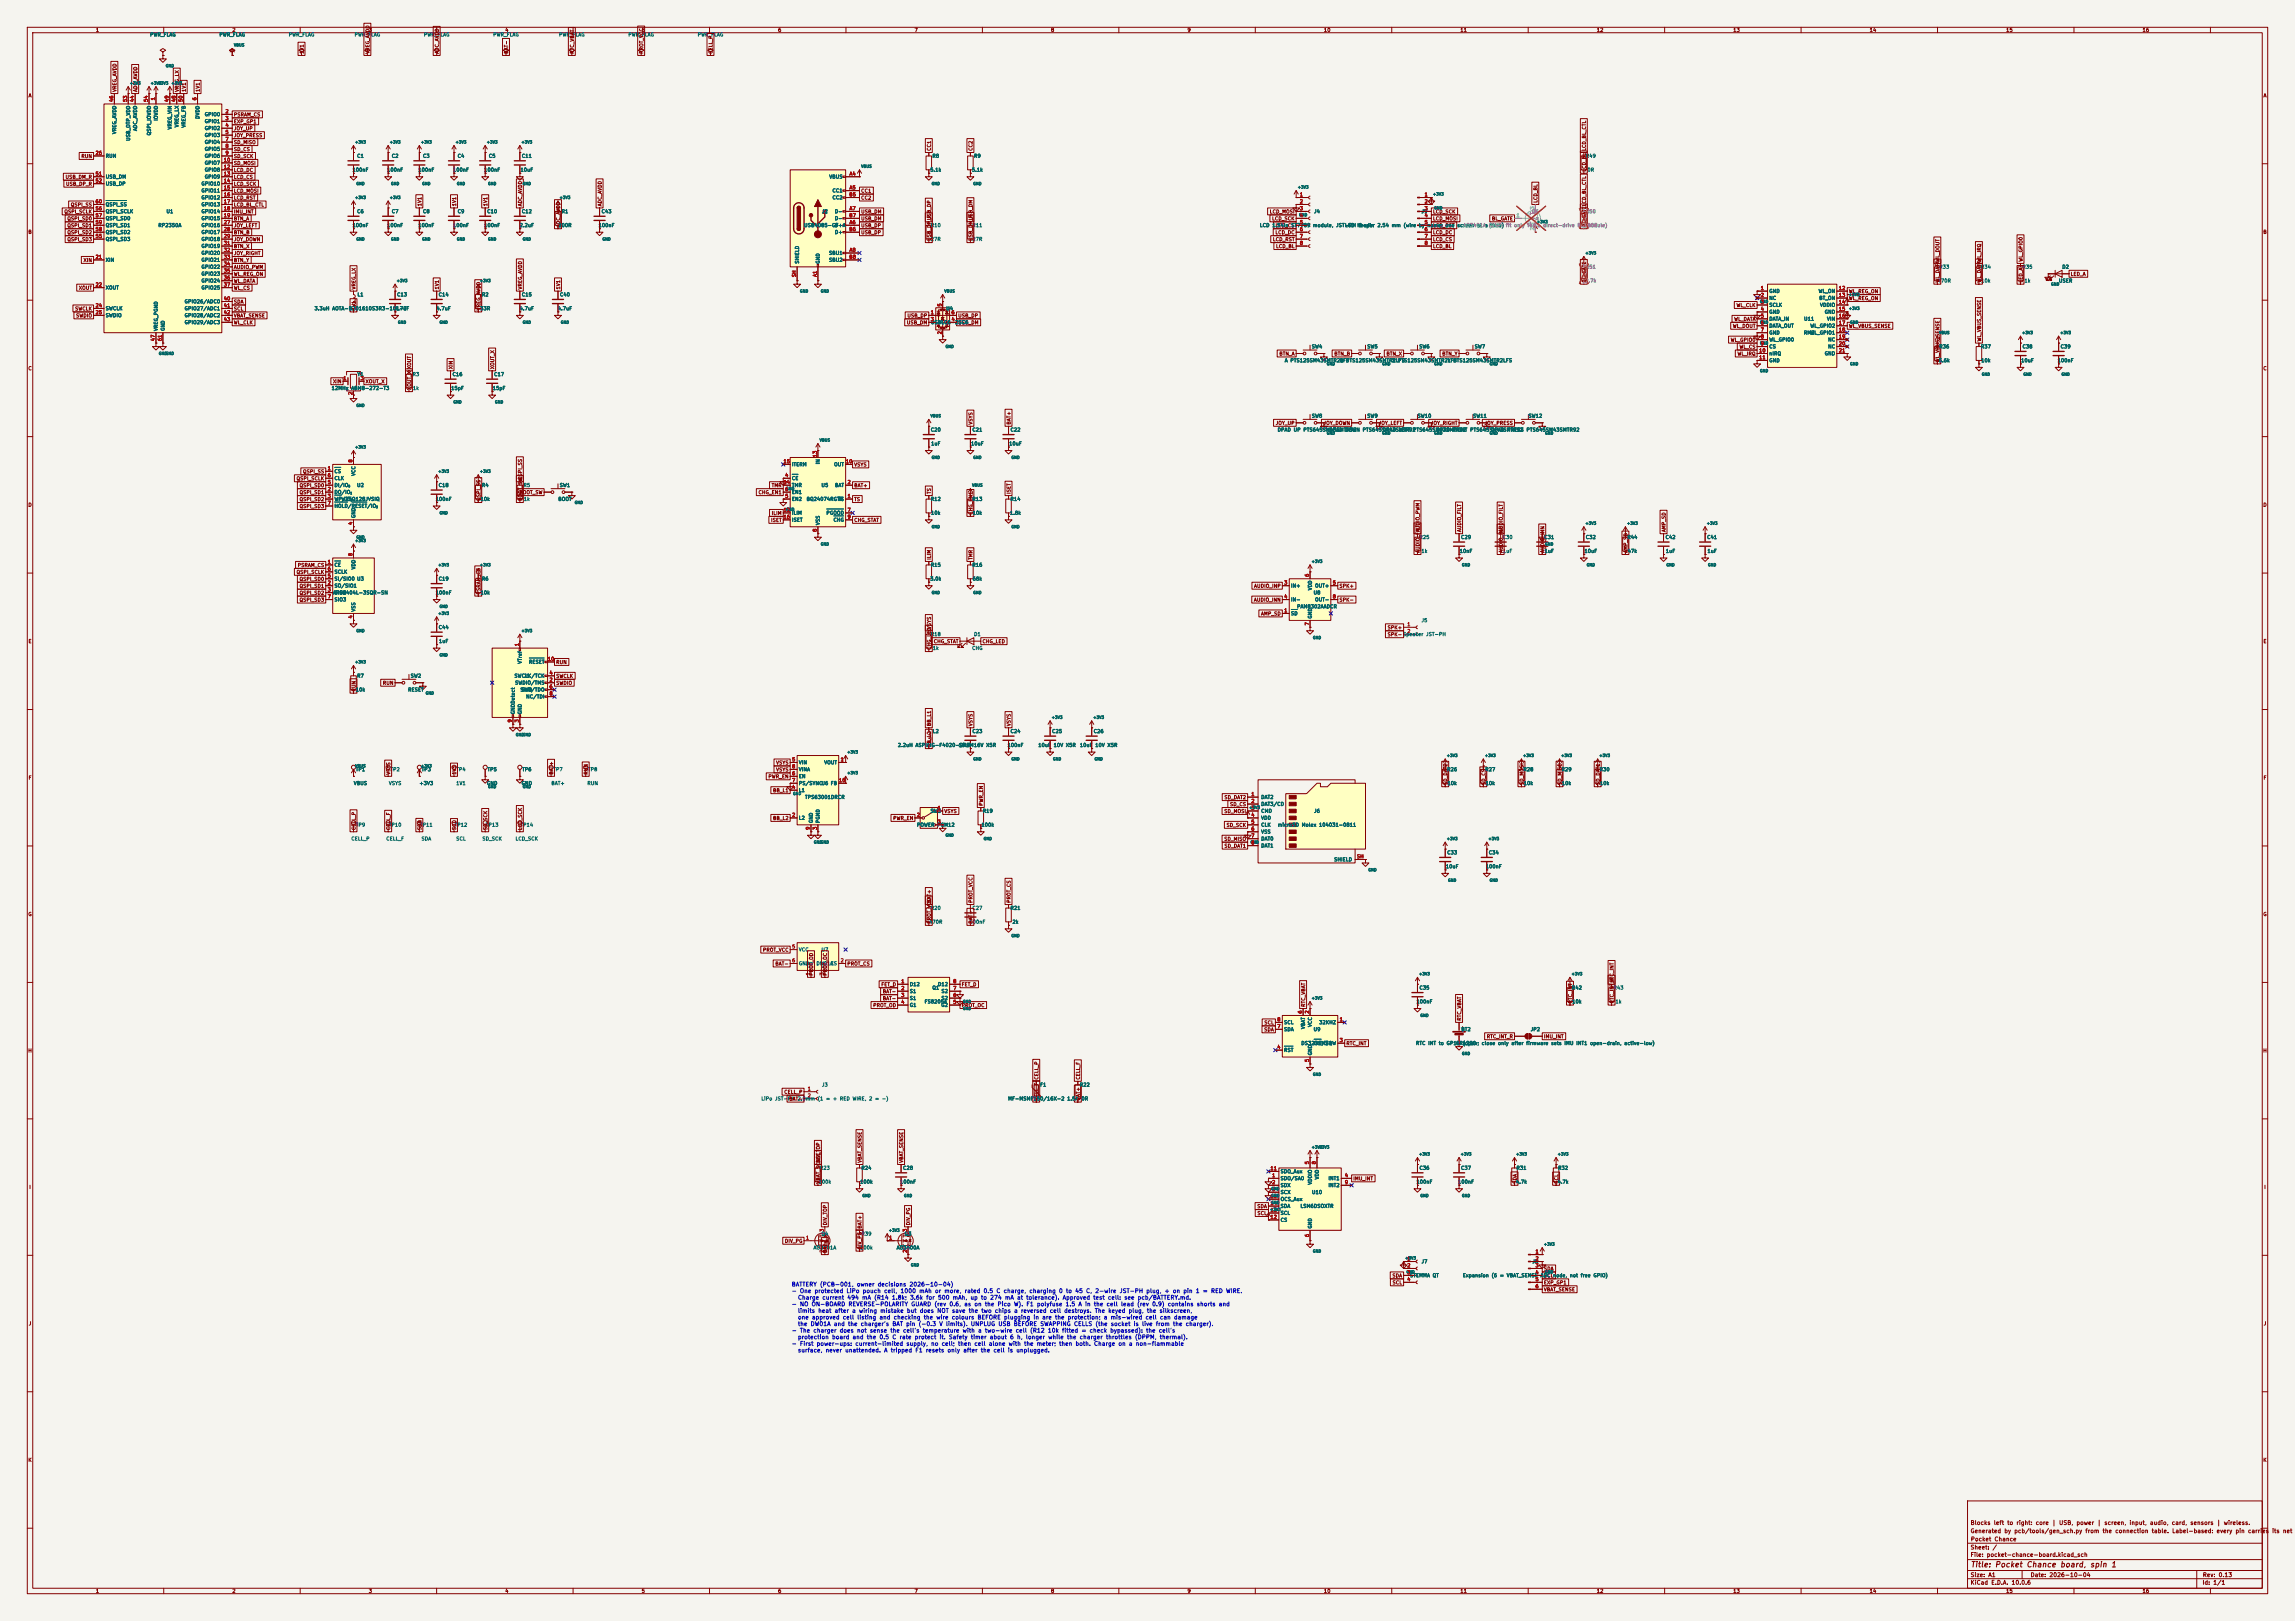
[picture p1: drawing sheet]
<svg xmlns="http://www.w3.org/2000/svg" width="841mm" height="594mm" viewBox="0 0 841 594" stroke-linecap="round" stroke-linejoin="round" font-family="sans-serif">
<defs><g id="words">
<text font-size="2" fill="#840000" x="722" y="574.8">Title: Pocket Chance board, spin 1</text>
<g font-size="1.5" fill="#0000c2">
<text x="290" y="471.8">BATTERY (PCB-001, owner decisions 2026-10-04)</text>
<text x="290" y="474.2">- One protected LiPo pouch cell, 1000 mAh or more, rated 0.5 C charge, charging 0 to 45 C, 2-wire JST-PH plug, + on pin 1 = RED WIRE.</text>
<text x="290" y="479">- NO ON-BOARD REVERSE-POLARITY GUARD (rev 0.6, as on the Pico W). F1 polyfuse 1.5 A in the cell lead (rev 0.9) contains shorts and</text>
<text x="292.2" y="476.6">Charge current 494 mA (R14 1.8k; 3.6k for 500 mAh, up to 274 mA at tolerance). Approved test cell: see pcb/BATTERY.md.</text>
<text x="292.2" y="481.4">limits heat after a wiring mistake but does NOT save the two chips a reversed cell destroys. The keyed plug, the silkscreen,</text>
<text x="292.2" y="483.8">one approved cell listing and checking the wire colours BEFORE plugging in are the protection; a mis-wired cell can damage</text>
<text x="290" y="488.7">- The charger does not sense the cell's temperature with a two-wire cell (R12 10k fitted = check bypassed): the cell's</text>
<text x="292.2" y="486.3">the DW01A and the charger's BAT pin (-0.3 V limits). UNPLUG USB BEFORE SWAPPING CELLS (the socket is live from the charger).</text>
<text x="292.2" y="491.1">protection board and the 0.5 C rate protect it. Safety timer about 6 h, longer while the charger throttles (DPPM, thermal).</text>
<text x="290" y="493.5">- First power-ups: current-limited supply, no cell; then cell alone with the meter; then both. Charge on a non-flammable</text>
<text x="292.2" y="495.9">surface, never unattended. A tripped F1 resets only after the cell is unplugged.</text>
</g>
<g font-size="1.5" fill="#840000">
<text x="721.9" y="562.1">Generated by pcb/tools/gen_sch.py from the connection table. Label-based: every pin carries its net</text>
<text x="721.9" y="559.1">Blocks left to right: core | USB, power | screen, input, audio, card, sensors | wireless.</text>
<text x="721.9" y="568.1">Sheet: /</text>
<text x="722" y="565.1">Pocket Chance</text>
<text x="721.9" y="570.8">File: pocket-chance-board.kicad_sch</text>
<text x="721.9" y="581">KiCad E.D.A. 10.0.6</text>
<text x="721.9" y="578.2">Size: A1</text>
<text x="743.9" y="578.2">Date: 2026-10-04</text>
<text x="806.9" y="581">Id: 1/1</text>
<text x="807" y="578.2">Rev: 0.13</text>
</g>
<g font-size="1.3" fill="#840000">
<text x="35" y="12">1</text>
<text x="85" y="12">2</text>
<text x="135" y="12">3</text>
<text x="185" y="12">4</text>
<text x="235" y="12">5</text>
<text x="285" y="12">6</text>
<text x="335" y="12">7</text>
<text x="385" y="12">8</text>
<text x="435" y="12">9</text>
<text x="485" y="12">10</text>
<text x="535" y="12">11</text>
<text x="585" y="12">12</text>
<text x="635" y="12">13</text>
<text x="685" y="12">14</text>
<text x="735" y="12">15</text>
<text x="785" y="12">16</text>
<text x="111.5" y="19.9" transform="rotate(-90 111.5 19.9)">1V1</text>
<text x="135.7" y="19.9" transform="rotate(-90 135.7 19.9)">VREG_AVDD</text>
<text x="161.1" y="19.9" transform="rotate(-90 161.1 19.9)">ADC_AVDD</text>
<text x="186.5" y="19.9" transform="rotate(-90 186.5 19.9)">BAT-</text>
<text x="210.6" y="19.9" transform="rotate(-90 210.6 19.9)">RTC_VBAT</text>
<text x="236" y="19.9" transform="rotate(-90 236 19.9)">PROT_VCC</text>
<text x="261.4" y="19.9" transform="rotate(-90 261.4 19.9)">CELL_P</text>
<text x="10.3" y="36">A</text>
<text x="43" y="33.8" transform="rotate(-90 43 33.8)">VREG_AVDD</text>
<text x="50.6" y="33.8" transform="rotate(-90 50.6 33.8)">ADC_AVDD</text>
<text x="65.8" y="33.8" transform="rotate(-90 65.8 33.8)">VREG_LX</text>
<text x="68.4" y="33.8" transform="rotate(-90 68.4 33.8)">1V1</text>
<text x="73.4" y="33.8" transform="rotate(-90 73.4 33.8)">1V1</text>
<text x="829.3" y="36">A</text>
<text x="85.5" y="45.5">EXP_GP1</text>
<text x="85.5" y="43">PSRAM_CS</text>
<text x="85.5" y="53.1">SD_MISO</text>
<text x="85.5" y="50.6">JOY_PRESS</text>
<text x="85.5" y="48">JOY_UP</text>
<text x="29.7" y="58.2">RUN</text>
<text x="85.5" y="55.7">SD_CS</text>
<text x="85.5" y="58.2">SD_SCK</text>
<text x="341.4" y="55.4" transform="rotate(-90 341.4 55.4)">CC1</text>
<text x="356.7" y="55.4" transform="rotate(-90 356.7 55.4)">CC2</text>
<text x="23.8" y="65.8">USB_DM_R</text>
<text x="85.5" y="65.8">LCD_CS</text>
<text x="85.5" y="63.3">LCD_DC</text>
<text x="85.5" y="60.7">SD_MOSI</text>
<text x="581.4" y="63" transform="rotate(-90 581.4 63)">LCD_BL LCD_BL_CTL</text>
<text x="24" y="68.4">USB_DP_R</text>
<text x="85.5" y="70.9">LCD_MOSI</text>
<text x="85.5" y="68.4">LCD_SCK</text>
<text x="315.4" y="70.9">CC1</text>
<text x="25.8" y="76">QSPI_SS</text>
<text x="85.5" y="76">LCD_BL_CTL</text>
<text x="85.5" y="73.4">LCD_RST</text>
<text x="154.7" y="75.7" transform="rotate(-90 154.7 75.7)">1V1</text>
<text x="167.4" y="75.7" transform="rotate(-90 167.4 75.7)">1V1</text>
<text x="178.9" y="75.7" transform="rotate(-90 178.9 75.7)">1V1</text>
<text x="191.6" y="75.7" transform="rotate(-90 191.6 75.7)">ADC_AVDD</text>
<text x="220.8" y="75.7" transform="rotate(-90 220.8 75.7)">ADC_AVDD</text>
<text x="315.4" y="73.4">CC2</text>
<text x="563.7" y="74.5" transform="rotate(-90 563.7 74.5)">LCD_BL</text>
<text x="23.4" y="78.5">QSPI_SCLK</text>
<text x="24.5" y="81.1">QSPI_SD0</text>
<text x="24.5" y="83.6">QSPI_SD1</text>
<text x="85.5" y="83.6">JOY_LEFT</text>
<text x="85.5" y="81.1">BTN_A</text>
<text x="85.5" y="78.5">IMU_INT</text>
<text x="205.5" y="83.4" transform="rotate(-90 205.5 83.4)">ADC_AVDD</text>
<text x="315.4" y="83.6">USB_DP</text>
<text x="315.4" y="78.5">USB_DM</text>
<text x="315.4" y="81.1">USB_DM</text>
<text x="341.4" y="80.8" transform="rotate(-90 341.4 80.8)">USB_DP</text>
<text x="356.7" y="80.8" transform="rotate(-90 356.7 80.8)">USB_DM</text>
<text x="465.1" y="78.5">LCD_MOSI</text>
<text x="466" y="81.1">LCD_SCK</text>
<text x="467.3" y="83.6">LCD_CS</text>
<text x="525" y="83.6">LCD_RST screen at a(DNP:</text>
<text x="525" y="81.1">LCD_MOSI</text>
<text x="525" y="78.5">LCD_SCK</text>
<text x="546.5" y="81.1">BL_GATE</text>
<text x="581.4" y="83.4" transform="rotate(-90 581.4 83.4)">BL_GATELCD_BL_CTL</text>
<text x="10.2" y="86">B</text>
<text x="24.5" y="88.7">QSPI_SD3</text>
<text x="24.5" y="86.1">QSPI_SD2</text>
<text x="85.5" y="88.7">JOY_DOWN</text>
<text x="85.5" y="86.1">BTN_B</text>
<text x="315.4" y="86.1">USB_DP</text>
<text x="341.4" y="88.4" transform="rotate(-90 341.4 88.4)">USB_DP_R</text>
<text x="356.7" y="88.4" transform="rotate(-90 356.7 88.4)">USB_DM_R</text>
<text x="466.3" y="88.7">LCD_RST</text>
<text x="467.2" y="86.1">LCD_DC</text>
<text x="525" y="86.1">LCD_DC</text>
<text x="525" y="88.7">LCD_CS</text>
<text x="829.2" y="86">B</text>
<text x="85.5" y="93.8">JOY_RIGHT</text>
<text x="85.5" y="91.2">BTN_X</text>
<text x="467.4" y="91.2">LCD_BL</text>
<text x="525" y="91.2">LCD_BL</text>
<text x="30.4" y="96.3">XIN</text>
<text x="85.5" y="101.4">WL_REG_ON</text>
<text x="85.5" y="98.8">AUDIO_PWM</text>
<text x="85.5" y="96.3">BTN_Y</text>
<text x="741.5" y="96.1" transform="rotate(-90 741.5 96.1)">WL_GPIO0</text>
<text x="758.6" y="101.4">LED_A</text>
<text x="28.7" y="106.5">XOUT</text>
<text x="85.5" y="106.5">WL_CS</text>
<text x="85.5" y="103.9">WL_DATA</text>
<text x="130.6" y="106.2" transform="rotate(-90 130.6 106.2)">VREG_LX</text>
<text x="161.1" y="106.2" transform="rotate(-90 161.1 106.2)">1V1</text>
<text x="191.6" y="106.2" transform="rotate(-90 191.6 106.2)">VREG_AVDD</text>
<text x="205.5" y="106.2" transform="rotate(-90 205.5 106.2)">1V1</text>
<text x="581.4" y="103.7" transform="rotate(-90 581.4 103.7)">BL_GATE</text>
<text x="677.4" y="107.7">WL_REG_ON</text>
<text x="711" y="103.7" transform="rotate(-90 711 103.7)">WL_DATAWL_DOUT</text>
<text x="726.2" y="103.7" transform="rotate(-90 726.2 103.7)">WL_DATAWL_IRQ</text>
<text x="741.5" y="103.7" transform="rotate(-90 741.5 103.7)">LED_A</text>
<text x="85.5" y="111.5">SDA</text>
<text x="130.6" y="113.8" transform="rotate(-90 130.6 113.8)">1V1</text>
<text x="176.3" y="113.8" transform="rotate(-90 176.3 113.8)">VREG_AVDD</text>
<text x="636.2" y="112.8">WL_CLK</text>
<text x="677.4" y="110.3">WL_REG_ON</text>
<text x="27.4" y="114.1">SWCLK</text>
<text x="27.7" y="116.6">SWDIO</text>
<text x="85.5" y="119.2">WL_CLK</text>
<text x="85.5" y="116.6">VBAT_SENSE</text>
<text x="85.5" y="114.1">SCL</text>
<text x="332.2" y="119.2">USB_DM</text>
<text x="332.3" y="116.6">USB_DP</text>
<text x="351" y="116.6">USB_DP</text>
<text x="351" y="119.2">USB_DM</text>
<text x="635.3" y="117.9">WL_DATA</text>
<text x="634.1" y="125.5">WL_GPIO0</text>
<text x="634.8" y="120.4">WL_DOUT</text>
<text x="677.4" y="120.4">WL_VBUS_SENSE</text>
<text x="726.2" y="125.3" transform="rotate(-90 726.2 125.3)">WL_VBUS_SENSE</text>
<text x="468.7" y="130.6">BTN_A</text>
<text x="488.8" y="130.6">BTN_B</text>
<text x="507.9" y="130.6">BTN_X</text>
<text x="528.3" y="130.6">BTN_Y</text>
<text x="636.5" y="130.6">WL_IRQ</text>
<text x="637.3" y="128.1">WL_CS</text>
<text x="10.2" y="136">C</text>
<text x="166.2" y="135.4" transform="rotate(-90 166.2 135.4)">XIN</text>
<text x="181.4" y="135.4" transform="rotate(-90 181.4 135.4)">XOUT_X</text>
<text x="711" y="132.9" transform="rotate(-90 711 132.9)">WL_VBUS_SENSE</text>
<text x="829.2" y="136">C</text>
<text x="121.9" y="140.8">XIN</text>
<text x="133.8" y="140.8">XOUT_X</text>
<text x="150.9" y="143.1" transform="rotate(-90 150.9 143.1)">XOUT_X XOUT</text>
<text x="356.7" y="155.8" transform="rotate(-90 356.7 155.8)">VSYS</text>
<text x="370.6" y="155.8" transform="rotate(-90 370.6 155.8)">BAT+</text>
<text x="467.3" y="156">JOY_UP</text>
<text x="484.9" y="156">JOY_DOWN</text>
<text x="505.1" y="156">JOY_LEFT</text>
<text x="524.2" y="156">JOY_RIGHT</text>
<text x="543.8" y="156">JOY_PRESS</text>
<text x="110.9" y="173.8">QSPI_SS</text>
<text x="312.9" y="171.2">VSYS</text>
<text x="108.5" y="176.3">QSPI_SCLK</text>
<text x="109.6" y="178.9">QSPI_SD0</text>
<text x="191.6" y="176.1" transform="rotate(-90 191.6 176.1)">QSPI_SS</text>
<text x="282.6" y="178.9">TMR</text>
<text x="312.9" y="178.9">BAT+</text>
<text x="10.2" y="186">D</text>
<text x="109.6" y="183.9">QSPI_SD2</text>
<text x="109.6" y="181.4">QSPI_SD1</text>
<text x="176.3" y="183.7" transform="rotate(-90 176.3 183.7)">QSPI_SS</text>
<text x="190.2" y="181.4">BOOT_SW</text>
<text x="191.6" y="183.7" transform="rotate(-90 191.6 183.7)">BOOT_SW</text>
<text x="277.8" y="181.4">CHG_EN1</text>
<text x="312.9" y="183.9">TS</text>
<text x="341.4" y="181.2" transform="rotate(-90 341.4 181.2)">TS</text>
<text x="370.6" y="181.2" transform="rotate(-90 370.6 181.2)">ISET</text>
<text x="829.2" y="186">D</text>
<text x="109.6" y="186.5">QSPI_SD3</text>
<text x="282.4" y="191.6">ISET</text>
<text x="282.6" y="189">ILIM</text>
<text x="312.9" y="191.6">CHG_STAT</text>
<text x="356.7" y="188.8" transform="rotate(-90 356.7 188.8)">CHG_EN1</text>
<text x="520.5" y="195.1" transform="rotate(-90 520.5 195.1)">AUDIO_PWM</text>
<text x="535.7" y="195.1" transform="rotate(-90 535.7 195.1)">AUDIO_FILT</text>
<text x="551" y="195.1" transform="rotate(-90 551 195.1)">AUDIO_FILT</text>
<text x="610.7" y="195.1" transform="rotate(-90 610.7 195.1)">AMP_SD</text>
<text x="520.5" y="202.7" transform="rotate(-90 520.5 202.7)">AUDIO_FILT</text>
<text x="551" y="202.7" transform="rotate(-90 551 202.7)">AUDIO_INP</text>
<text x="566.2" y="202.7" transform="rotate(-90 566.2 202.7)">AUDIO_INN</text>
<text x="596.7" y="202.7" transform="rotate(-90 596.7 202.7)">AMP_SD</text>
<text x="108.9" y="208.1">PSRAM_CS</text>
<text x="341.4" y="205.3" transform="rotate(-90 341.4 205.3)">ILIM</text>
<text x="356.7" y="205.3" transform="rotate(-90 356.7 205.3)">TMR</text>
<text x="108.5" y="210.6">QSPI_SCLK</text>
<text x="109.6" y="213.1">QSPI_SD0</text>
<text x="109.6" y="215.7">QSPI_SD1</text>
<text x="459.4" y="215.7">AUDIO_INP</text>
<text x="490.7" y="215.7">SPK+</text>
<text x="109.6" y="220.8">QSPI_SD3</text>
<text x="109.6" y="218.2">QSPI_SD2</text>
<text x="176.3" y="218" transform="rotate(-90 176.3 218)">PSRAM_CS</text>
<text x="459.3" y="220.8">AUDIO_INN</text>
<text x="490.7" y="220.8">SPK-</text>
<text x="461.9" y="225.8">AMP_SD</text>
<text x="341.4" y="230.7" transform="rotate(-90 341.4 230.7)">VSYS</text>
<text x="508.3" y="233.5">SPK-Speaker JST-PH</text>
<text x="508.3" y="230.9">SPK+</text>
<text x="10.3" y="236">E</text>
<text x="341.4" y="238.3" transform="rotate(-90 341.4 238.3)">CHG_LED</text>
<text x="342" y="236">CHG_STAT</text>
<text x="359.9" y="236">CHG_LED</text>
<text x="829.3" y="236">E</text>
<text x="203.6" y="243.6">RUN</text>
<text x="140.1" y="251.2">RUN</text>
<text x="203.6" y="251.2">SWDIO</text>
<text x="203.6" y="248.7">SWCLK</text>
<text x="130.6" y="253.5" transform="rotate(-90 130.6 253.5)">RUN</text>
<text x="341.4" y="266.2" transform="rotate(-90 341.4 266.2)">BB_L1</text>
<text x="356.7" y="266.2" transform="rotate(-90 356.7 266.2)">VSYS</text>
<text x="370.6" y="266.2" transform="rotate(-90 370.6 266.2)">VSYS</text>
<text x="341.4" y="273.9" transform="rotate(-90 341.4 273.9)">BB_L2</text>
<text x="284.3" y="280.5">VSYS</text>
<text x="10.3" y="286">F</text>
<text x="143.3" y="284" transform="rotate(-90 143.3 284)">VSYS</text>
<text x="167.4" y="284" transform="rotate(-90 167.4 284)">1V1</text>
<text x="203" y="284" transform="rotate(-90 203 284)">BAT+</text>
<text x="215.7" y="284" transform="rotate(-90 215.7 284)">RUN</text>
<text x="281.4" y="285.5">PWR_EN</text>
<text x="284.3" y="283">VSYS</text>
<text x="530.6" y="287.8" transform="rotate(-90 530.6 287.8)">SD_DAT2</text>
<text x="544.6" y="287.8" transform="rotate(-90 544.6 287.8)">SD_CS</text>
<text x="558.6" y="287.8" transform="rotate(-90 558.6 287.8)">SD_MOSI</text>
<text x="572.6" y="287.8" transform="rotate(-90 572.6 287.8)">SD_MISO</text>
<text x="586.5" y="287.8" transform="rotate(-90 586.5 287.8)">SD_DAT1</text>
<text x="829.3" y="286">F</text>
<text x="283.1" y="290.6">BB_L1</text>
<text x="448.5" y="293.2">SD_DAT2</text>
<text x="345.9" y="298.2">VSYS</text>
<text x="360.5" y="295.5" transform="rotate(-90 360.5 295.5)">PWR_EN</text>
<text x="448.5" y="298.2">SD_MOSI</text>
<text x="450.6" y="295.7">SD_CS</text>
<text x="130.6" y="304.3" transform="rotate(-90 130.6 304.3)">CELL_P</text>
<text x="143.3" y="304.3" transform="rotate(-90 143.3 304.3)">CELL_F</text>
<text x="154.7" y="304.3" transform="rotate(-90 154.7 304.3)">SDA</text>
<text x="167.4" y="304.3" transform="rotate(-90 167.4 304.3)">SCL</text>
<text x="178.9" y="304.3" transform="rotate(-90 178.9 304.3)">SD_SCK</text>
<text x="191.6" y="304.3" transform="rotate(-90 191.6 304.3)">LCD_SCK</text>
<text x="283.1" y="300.8">BB_L2</text>
<text x="327.1" y="300.8">PWR_EN</text>
<text x="449.3" y="303.3">SD_SCK</text>
<text x="448.5" y="308.4">SD_MISO</text>
<text x="448.5" y="310.9">SD_DAT1</text>
<text x="10.2" y="336">G</text>
<text x="341.4" y="331" transform="rotate(-90 341.4 331)">BAT+</text>
<text x="356.7" y="331" transform="rotate(-90 356.7 331)">PROT_VCC</text>
<text x="370.6" y="331" transform="rotate(-90 370.6 331)">PROT_CS</text>
<text x="829.2" y="336">G</text>
<text x="341.4" y="338.6" transform="rotate(-90 341.4 338.6)">PROT_VCC</text>
<text x="356.7" y="338.6" transform="rotate(-90 356.7 338.6)">BAT-</text>
<text x="279.4" y="349">PROT_VCC</text>
<text x="284" y="354.1">BAT-</text>
<text x="298.2" y="357.7" transform="rotate(-90 298.2 357.7)">PROT_OD</text>
<text x="303.3" y="357.7" transform="rotate(-90 303.3 357.7)">PROT_OC</text>
<text x="310.3" y="354.1">PROT_CS</text>
<text x="322.8" y="361.7">FET_D</text>
<text x="323.3" y="364.3">BAT-</text>
<text x="352.2" y="361.7">FET_D</text>
<text x="591.6" y="360.2" transform="rotate(-90 591.6 360.2)">RTC_INT</text>
<text x="319.8" y="369.4">PROT_OD</text>
<text x="323.3" y="366.8">BAT-</text>
<text x="352.2" y="369.4">PROT_OC</text>
<text x="478.6" y="369.1" transform="rotate(-90 478.6 369.1)">RTC_VBAT</text>
<text x="576.4" y="367.8" transform="rotate(-90 576.4 367.8)">RTC_INT</text>
<text x="591.6" y="367.8" transform="rotate(-90 591.6 367.8)">RTC_INT_R</text>
<text x="463.1" y="375.7">SCL</text>
<text x="535.7" y="374.2" transform="rotate(-90 535.7 374.2)">RTC_VBAT</text>
<text x="463.1" y="378.2">SDA</text>
<text x="493.2" y="383.3">RTC_INT</text>
<text x="544.7" y="380.8">RTC_INT_R</text>
<text x="565.6" y="380.8">IMU_INT</text>
<text x="10.2" y="386">H</text>
<text x="829.2" y="386">H</text>
<text x="396" y="395.8" transform="rotate(-90 396 395.8)">CELL_F</text>
<text x="287.2" y="401.1">CELL_P</text>
<text x="289" y="403.6">BAT-</text>
<text x="380.8" y="403.4" transform="rotate(-90 380.8 403.4)">CELL_F CELL_P</text>
<text x="396" y="403.4" transform="rotate(-90 396 403.4)">BAT+</text>
<text x="300.8" y="426.3" transform="rotate(-90 300.8 426.3)">DIV_TOP</text>
<text x="316" y="426.3" transform="rotate(-90 316 426.3)">VBAT_SENSE</text>
<text x="331.3" y="426.3" transform="rotate(-90 331.3 426.3)">VBAT_SENSE</text>
<text x="10.6" y="436">I</text>
<text x="300.8" y="433.9" transform="rotate(-90 300.8 433.9)">VBAT_SENSE</text>
<text x="495.7" y="432.9">IMU_INT</text>
<text x="556" y="433.9" transform="rotate(-90 556 433.9)">SDA</text>
<text x="571.3" y="433.9" transform="rotate(-90 571.3 433.9)">SCL</text>
<text x="829.6" y="436">I</text>
<text x="460.5" y="443">SDA</text>
<text x="303.3" y="449.1" transform="rotate(-90 303.3 449.1)">DIV_TOP</text>
<text x="333.8" y="449.1" transform="rotate(-90 333.8 449.1)">DIV_PG</text>
<text x="460.6" y="445.6">SCL</text>
<text x="287.5" y="455.7">DIV_PG</text>
<text x="316" y="450.4" transform="rotate(-90 316 450.4)">BAT+</text>
<text x="303.3" y="459.3" transform="rotate(-90 303.3 459.3)">BAT+</text>
<text x="316" y="458" transform="rotate(-90 316 458)">DIV_PG</text>
<text x="565.6" y="465.9">SDA</text>
<text x="510.1" y="468.4">SDA</text>
<text x="510.1" y="471">SCL</text>
<text x="565.6" y="473.5">VBAT_SENSE</text>
<text x="565.6" y="468.4">SCLnode, not free GPIO)</text>
<text x="565.6" y="471">EXP_GP1</text>
<text x="10.4" y="486">J</text>
<text x="829.4" y="486">J</text>
<text x="10.2" y="536">K</text>
<text x="829.2" y="536">K</text>
<text x="35" y="584">1</text>
<text x="85" y="584">2</text>
<text x="135" y="584">3</text>
<text x="185" y="584">4</text>
<text x="235" y="584">5</text>
<text x="285" y="584">6</text>
<text x="335" y="584">7</text>
<text x="385" y="584">8</text>
<text x="435" y="584">9</text>
<text x="485" y="584">10</text>
<text x="535" y="584">11</text>
<text x="585" y="584">12</text>
<text x="635" y="584">13</text>
<text x="685" y="584">14</text>
<text x="735" y="584">15</text>
<text x="785" y="584">16</text>
</g>
<g font-size="1.3" fill="#006464">
<text x="54.8" y="13.7">PWR_FLAG</text>
<text x="80.2" y="13.7">PWR_FLAG</text>
<text x="105.6" y="13.7">PWR_FLAG</text>
<text x="129.8" y="13.7">PWR_FLAG</text>
<text x="155.2" y="13.7">PWR_FLAG</text>
<text x="180.6" y="13.7">PWR_FLAG</text>
<text x="204.7" y="13.7">PWR_FLAG</text>
<text x="230.1" y="13.7">PWR_FLAG</text>
<text x="255.5" y="13.7">PWR_FLAG</text>
<text x="58.1" y="44.4" transform="rotate(-90 58.1 44.4)">IOVDD</text>
<text x="63.2" y="47.6" transform="rotate(-90 63.2 47.6)">VREG_VIN</text>
<text x="65.7" y="46.8" transform="rotate(-90 65.7 46.8)">VREG_LX</text>
<text x="68.3" y="46.9" transform="rotate(-90 68.3 46.9)">VREG_FB</text>
<text x="73.4" y="43.7" transform="rotate(-90 73.4 43.7)">DVDD</text>
<text x="74.9" y="42.9">GPIO0</text>
<text x="74.9" y="45.4">GPIO1</text>
<text x="74.9" y="48">GPIO2</text>
<text x="42.9" y="49.3" transform="rotate(-90 42.9 49.3)">VREG_AVDD</text>
<text x="48" y="51.8" transform="rotate(-90 48 51.8)">USB_OTP_VDD</text>
<text x="50.5" y="48.1" transform="rotate(-90 50.5 48.1)">ADC_AVDD</text>
<text x="55.6" y="49.8" transform="rotate(-90 55.6 49.8)">QSPI_IOVDD</text>
<text x="74.9" y="50.5">GPIO3</text>
<text x="74.9" y="53">GPIO4</text>
<text x="38.6" y="58.1">RUN</text>
<text x="74.9" y="55.6">GPIO5</text>
<text x="74.9" y="58.1">GPIO6</text>
<text x="130.7" y="58.1">C1</text>
<text x="143.4" y="58.1">C2</text>
<text x="154.8" y="58.1">C3</text>
<text x="167.5" y="58.1">C4</text>
<text x="179" y="58.1">C5</text>
<text x="191.1" y="58.1">C11</text>
<text x="341.5" y="58.1">R8</text>
<text x="356.8" y="58.1">R9</text>
<text x="581" y="58.1">R49</text>
<text x="38.6" y="65.7">USB_DM</text>
<text x="74.9" y="60.7">GPIO7</text>
<text x="74.9" y="63.2">GPIO8</text>
<text x="74.9" y="65.7">GPIO9</text>
<text x="129" y="63.2">100nF</text>
<text x="141.7" y="63.2">100nF</text>
<text x="153.1" y="63.2">100nF</text>
<text x="165.8" y="63.2">100nF</text>
<text x="177.3" y="63.2">100nF</text>
<text x="190.6" y="63.2">10uF</text>
<text x="303.7" y="65.7">VBUS</text>
<text x="340.7" y="63.2">5.1k</text>
<text x="356" y="63.2">5.1k</text>
<text x="581.6" y="63.2">0R</text>
<text x="38.6" y="68.3">USB_DP</text>
<text x="73.7" y="68.3">GPIO10</text>
<text x="73.7" y="70.8">GPIO11</text>
<text x="304.9" y="70.8">CC1</text>
<text x="38.6" y="75.9">QSPI_SS</text>
<text x="73.7" y="73.4">GPIO12</text>
<text x="73.7" y="75.9">GPIO13</text>
<text x="304.9" y="73.4">CC2</text>
<text x="38.6" y="78.4">QSPI_SCLK</text>
<text x="38.6" y="81">QSPI_SD0</text>
<text x="38.6" y="83.5">QSPI_SD1</text>
<text x="57.9" y="83.5">RP2350A</text>
<text x="60.8" y="78.4">U1</text>
<text x="73.7" y="78.4">GPIO14</text>
<text x="73.7" y="81">GPIO15</text>
<text x="73.7" y="83.5">GPIO16</text>
<text x="129" y="83.5">100nF</text>
<text x="130.7" y="78.4">C6</text>
<text x="141.7" y="83.5">100nF</text>
<text x="143.4" y="78.4">C7</text>
<text x="153.1" y="83.5">100nF</text>
<text x="154.8" y="78.4">C8</text>
<text x="165.8" y="83.5">100nF</text>
<text x="167.5" y="78.4">C9</text>
<text x="177.3" y="83.5">100nF</text>
<text x="178.4" y="78.4">C10</text>
<text x="190.3" y="83.5">2.2uF</text>
<text x="191.1" y="78.4">C12</text>
<text x="204.4" y="83.5">200R</text>
<text x="205.6" y="78.4">R1</text>
<text x="219.2" y="83.5">100nF</text>
<text x="220.3" y="78.4">C43</text>
<text x="294.5" y="83.5">USB4085-GF-A</text>
<text x="301" y="78.4">J2</text>
<text x="305.8" y="83.5">D+</text>
<text x="305.8" y="78.4">D-</text>
<text x="305.8" y="81">D-</text>
<text x="340.9" y="83.5">R10</text>
<text x="356.2" y="83.5">R11</text>
<text x="461.5" y="83.5">LCD 1.54in ST7789 module, JST-PH header 2.54 mm (wire by name; one screen at a(DNP:</text>
<text x="461.5" y="83.5">LCD 1.54in ST7789 module, JST-PH header 2.54 mm (wire by name; one</text>
<text x="481.4" y="78.4">J4</text>
<text x="492.7" y="83.5">LCD</text>
<text x="497.7" y="83.5">8-pin</text>
<text x="520.8" y="78.4">J9</text>
<text x="546" y="83.5">time) fit only for</text>
<text x="38.6" y="88.6">QSPI_SD3</text>
<text x="38.6" y="86.1">QSPI_SD2</text>
<text x="73.7" y="86.1">GPIO17</text>
<text x="73.7" y="88.6">GPIO18</text>
<text x="305.8" y="86.1">D+</text>
<text x="340.9" y="88.6">27R</text>
<text x="356.2" y="88.6">27R</text>
<text x="73.7" y="91.1">GPIO19</text>
<text x="73.7" y="93.7">GPIO20</text>
<text x="303.6" y="93.7">SBU1</text>
<text x="38.6" y="96.2">XIN</text>
<text x="73.7" y="96.2">GPIO21</text>
<text x="73.7" y="98.8">GPIO22</text>
<text x="73.7" y="101.3">GPIO23</text>
<text x="293.1" y="96.8" transform="rotate(-90 293.1 96.8)">SHIELD</text>
<text x="300.7" y="96.8" transform="rotate(-90 300.7 96.8)">GND</text>
<text x="303.6" y="96.2">SBU2</text>
<text x="710.5" y="98.8">R33</text>
<text x="725.7" y="98.8">R34</text>
<text x="741" y="98.8">R35</text>
<text x="755.6" y="98.8">D2</text>
<text x="38.6" y="106.4">XOUT</text>
<text x="73.7" y="103.8">GPIO24</text>
<text x="73.7" y="106.4">GPIO25</text>
<text x="648.2" y="107.6">GND</text>
<text x="666.3" y="107.6">WL_ON</text>
<text x="709.9" y="103.8">470R</text>
<text x="725.9" y="103.8">10k</text>
<text x="741.7" y="103.8">1k</text>
<text x="754.3" y="103.8">USER</text>
<text x="38.6" y="114">SWCLK</text>
<text x="67.5" y="111.5">GPIO26/ADC0</text>
<text x="67.5" y="114">GPIO27/ADC1</text>
<text x="115.1" y="114">3.3uH AOTA-B201610S3R3-101-T</text>
<text x="130.8" y="108.9">L1</text>
<text x="144.6" y="114">4.7uF</text>
<text x="145.3" y="108.9">C13</text>
<text x="159.8" y="114">4.7uF</text>
<text x="160.6" y="108.9">C14</text>
<text x="175.8" y="114">33R</text>
<text x="176.4" y="108.9">R2</text>
<text x="190.3" y="114">4.7uF</text>
<text x="191.1" y="108.9">C15</text>
<text x="204.3" y="114">4.7uF</text>
<text x="205" y="108.9">C40</text>
<text x="346.6" y="114">U4</text>
<text x="648.2" y="110.2">NC</text>
<text x="648.2" y="112.7">SCLK</text>
<text x="666.5" y="110.2">BT_ON</text>
<text x="666.8" y="112.7">VDDIO</text>
<text x="38.6" y="116.5">SWDIO</text>
<text x="67.5" y="116.5">GPIO28/ADC2</text>
<text x="67.5" y="119.1">GPIO29/ADC3</text>
<text x="341" y="119.1">USBLC6-2SC6</text>
<text x="648.2" y="115.3">GND</text>
<text x="648.2" y="117.8">DATA_IN</text>
<text x="660.9" y="117.8">U11</text>
<text x="668.5" y="115.3">GND</text>
<text x="669.3" y="117.8">VIN</text>
<text x="58.1" y="121.4" transform="rotate(-90 58.1 121.4)">VREG_PGND</text>
<text x="60.7" y="121.4" transform="rotate(-90 60.7 121.4)">GND</text>
<text x="648.2" y="120.3">DATA_OUT</text>
<text x="648.2" y="122.9">GND</text>
<text x="648.2" y="125.4">WL_GPIO0</text>
<text x="660.8" y="122.9">RM2</text>
<text x="663.2" y="120.3">WL_GPIO2</text>
<text x="663.2" y="122.9">WL_GPIO1</text>
<text x="669.8" y="125.4">NC</text>
<text x="480.5" y="128">SW4</text>
<text x="500.9" y="128">SW5</text>
<text x="519.9" y="128">SW6</text>
<text x="540.2" y="128">SW7</text>
<text x="648.2" y="128">CS</text>
<text x="648.2" y="130.5">nIRQ</text>
<text x="668.5" y="130.5">GND</text>
<text x="669.8" y="128">NC</text>
<text x="710.5" y="128">R36</text>
<text x="725.7" y="128">R37</text>
<text x="741" y="128">C38</text>
<text x="754.9" y="128">C39</text>
<text x="470.7" y="133">A PTS125SM43SMTR2LFS</text>
<text x="490.9" y="133">B PTS125SM43SMTR2LFS</text>
<text x="510" y="133">X PTS125SM43SMTR2LFS</text>
<text x="530.3" y="133">Y PTS125SM43SMTR2LFS</text>
<text x="648.2" y="133">GND</text>
<text x="710.3" y="133">5.6k</text>
<text x="725.9" y="133">10k</text>
<text x="740.5" y="133">10uF</text>
<text x="753.9" y="133">100nF</text>
<text x="121.4" y="143.2">12MHz ABM8-272-T3</text>
<text x="130.8" y="138.1">Y1</text>
<text x="151" y="138.1">R3</text>
<text x="151.2" y="143.2">1k</text>
<text x="165.2" y="143.2">15pF</text>
<text x="165.7" y="138.1">C16</text>
<text x="180.4" y="143.2">15pF</text>
<text x="180.9" y="138.1">C17</text>
<text x="480.5" y="153.4">SW8</text>
<text x="500.9" y="153.4">SW9</text>
<text x="519.3" y="153.4">SW10</text>
<text x="539.6" y="153.4">SW11</text>
<text x="559.9" y="153.4">SW12</text>
<text x="340.9" y="158.4">C20</text>
<text x="356.2" y="158.4">C21</text>
<text x="370.1" y="158.4">C22</text>
<text x="468" y="158.4">DPAD UP PTS645SM43SMTR92</text>
<text x="486.9" y="158.4">DPAD DOWN PTS645SM43SMTR92</text>
<text x="506.6" y="158.4">DPAD LEFT PTS645SM43SMTR92</text>
<text x="526.3" y="158.4">DPAD RIGHT PTS645SM43SMTR92</text>
<text x="546.3" y="158.4">DPAD PRESS PTS645SM43SMTR92</text>
<text x="341" y="163.5">1uF</text>
<text x="355.7" y="163.5">10uF</text>
<text x="369.7" y="163.5">10uF</text>
<text x="122.4" y="173.7">CS</text>
<text x="290" y="171.1">ITERM</text>
<text x="300.7" y="170.3" transform="rotate(-90 300.7 170.3)">IN</text>
<text x="305.5" y="171.1">OUT</text>
<text x="122.4" y="178.8">DI/IO</text>
<text x="122.4" y="176.2">CLK</text>
<text x="130.5" y="174.5" transform="rotate(-90 130.5 174.5)">VCC</text>
<text x="130.7" y="178.8">U2</text>
<text x="160.6" y="178.8">C18</text>
<text x="176.4" y="178.8">R4</text>
<text x="191.7" y="178.8">R5</text>
<text x="204.9" y="178.8">SW1</text>
<text x="290" y="176.2">CE</text>
<text x="290" y="178.8">TMR</text>
<text x="300.9" y="178.8">U5</text>
<text x="305.8" y="178.8">BAT</text>
<text x="122.4" y="181.3">DO/IO</text>
<text x="122.4" y="183.8">WPW25Q128JVSIQ</text>
<text x="125.1" y="183.8">/IO</text>
<text x="159.5" y="183.8">100nF</text>
<text x="175.9" y="183.8">10k</text>
<text x="191.8" y="183.8">1k</text>
<text x="204.4" y="183.8">BOOT</text>
<text x="290" y="183.8">EN2</text>
<text x="290" y="181.3">EN1</text>
<text x="295.4" y="183.8">BQ24074RGTR</text>
<text x="307" y="183.8">TS</text>
<text x="340.9" y="183.8">R12</text>
<text x="356.2" y="183.8">R13</text>
<text x="370.1" y="183.8">R14</text>
<text x="122.4" y="186.4">HOLD/RESET/IO</text>
<text x="130.5" y="190" transform="rotate(-90 130.5 190)">GND</text>
<text x="290" y="188.9">ILIM</text>
<text x="290" y="191.5">ISET</text>
<text x="302.7" y="188.9">PGOOD</text>
<text x="305.3" y="191.5">CHG</text>
<text x="341" y="188.9">10k</text>
<text x="356.3" y="188.9">10k</text>
<text x="370" y="188.9">1.8k</text>
<text x="300.7" y="192.6" transform="rotate(-90 300.7 192.6)">VSS</text>
<text x="520" y="197.8">R25</text>
<text x="535.2" y="197.8">C29</text>
<text x="550.5" y="197.8">C30</text>
<text x="565.7" y="197.8">C31</text>
<text x="581" y="197.8">C32</text>
<text x="596.2" y="197.8">R44</text>
<text x="610.2" y="197.8">C42</text>
<text x="625.4" y="197.8">C41</text>
<text x="520.7" y="202.9">1k</text>
<text x="534.8" y="202.9">10nF</text>
<text x="550.6" y="202.9">1uF</text>
<text x="565.8" y="202.9">1uF</text>
<text x="580.5" y="202.9">10uF</text>
<text x="596.3" y="202.9">47k</text>
<text x="610.3" y="202.9">1uF</text>
<text x="625.5" y="202.9">1uF</text>
<text x="122.4" y="208">CE</text>
<text x="130.5" y="208.8" transform="rotate(-90 130.5 208.8)">VDD</text>
<text x="340.9" y="208">R15</text>
<text x="356.2" y="208">R16</text>
<text x="122.4" y="215.6">SO/SIO1</text>
<text x="122.4" y="213.1">SI/SIO0 U3</text>
<text x="122.4" y="210.5">SCLK</text>
<text x="160.6" y="213.1">C19</text>
<text x="176.4" y="213.1">R6</text>
<text x="340.7" y="213.1">3.0k</text>
<text x="356.3" y="213.1">68k</text>
<text x="472.9" y="215.6">IN+</text>
<text x="481.7" y="215.6">OUT+</text>
<text x="121.9" y="218.1">APS6404L-3SQR-SN</text>
<text x="122.4" y="218.1">SIO2</text>
<text x="122.4" y="220.7">SIO3</text>
<text x="159.5" y="218.1">100nF</text>
<text x="175.9" y="218.1">10k</text>
<text x="472.9" y="220.7">IN-</text>
<text x="481" y="216.5" transform="rotate(-90 481 216.5)">VDD</text>
<text x="481.2" y="218.1">U8</text>
<text x="481.7" y="220.7">OUT-</text>
<text x="130.5" y="224.3" transform="rotate(-90 130.5 224.3)">VSS</text>
<text x="472.9" y="225.8">SD</text>
<text x="475.2" y="223.2">PAM8302AADCR</text>
<text x="481" y="226.8" transform="rotate(-90 481 226.8)">GND</text>
<text x="160.6" y="230.8">C44</text>
<text x="340.9" y="233.4">R18</text>
<text x="356.8" y="233.4">D1</text>
<text x="520.8" y="228.3">J5</text>
<text x="160.7" y="235.9">1uF</text>
<text x="341.7" y="238.5">1k</text>
<text x="356.1" y="238.5">CHG</text>
<text x="191.5" y="243.4" transform="rotate(-90 191.5 243.4)">VTref</text>
<text x="193.7" y="243.5">RESET</text>
<text x="130.7" y="248.6">R7</text>
<text x="150.3" y="248.6">SW2</text>
<text x="188.3" y="248.6">SWCLK/TCK</text>
<text x="188.6" y="251.2">SWDIO/TMS</text>
<text x="191.8" y="248.6">J1</text>
<text x="130.2" y="253.7">10k</text>
<text x="149.4" y="253.7">RESET</text>
<text x="190.5" y="253.7">SWO/TDO</text>
<text x="190.9" y="253.7">SWD</text>
<text x="192.6" y="256.2">NC/TDI</text>
<text x="188.9" y="261.9" transform="rotate(-90 188.9 261.9)">GNDDetect</text>
<text x="191.5" y="261.9" transform="rotate(-90 191.5 261.9)">GND</text>
<text x="341.7" y="268.9">L2</text>
<text x="356.2" y="268.9">C23</text>
<text x="370.1" y="268.9">C24</text>
<text x="385.4" y="268.9">C25</text>
<text x="400.6" y="268.9">C26</text>
<text x="328.9" y="274">2.2uH ASPIAIG-F4020-2R2M16V X5R</text>
<text x="351.1" y="274">10uF</text>
<text x="369" y="274">100nF</text>
<text x="380.3" y="274">10uF</text>
<text x="386" y="274">10V X5R</text>
<text x="395.6" y="274">10uF</text>
<text x="401.2" y="274">10V X5R</text>
<text x="292.6" y="280.4">VIN</text>
<text x="301.9" y="280.4">VOUT</text>
<text x="129.5" y="288">VBUS</text>
<text x="130.2" y="282.9">TP1</text>
<text x="142.4" y="288">VSYS</text>
<text x="142.9" y="282.9">TP2</text>
<text x="153.5" y="288">+3V3</text>
<text x="154.4" y="282.9">TP3</text>
<text x="167" y="288">1V1</text>
<text x="167.1" y="282.9">TP4</text>
<text x="178.3" y="288">GND</text>
<text x="178.5" y="282.9">TP5</text>
<text x="191" y="288">GND</text>
<text x="191.2" y="282.9">TP6</text>
<text x="201.9" y="288">BAT+</text>
<text x="202.6" y="282.9">TP7</text>
<text x="215.1" y="288">RUN</text>
<text x="215.3" y="282.9">TP8</text>
<text x="292.6" y="285.4">EN</text>
<text x="292.6" y="288">PS/SYNC</text>
<text x="292.6" y="282.9">VINA</text>
<text x="300.9" y="288">U6 FB</text>
<text x="530.2" y="282.9">R26</text>
<text x="530.3" y="288">10k</text>
<text x="544.1" y="282.9">R27</text>
<text x="544.2" y="288">10k</text>
<text x="558.1" y="282.9">R28</text>
<text x="558.2" y="288">10k</text>
<text x="572.1" y="282.9">R29</text>
<text x="572.2" y="288">10k</text>
<text x="586" y="282.9">R30</text>
<text x="586.2" y="288">10k</text>
<text x="292.6" y="290.5">L1</text>
<text x="294.8" y="293.1">TPS63001DRCR</text>
<text x="462" y="293.1">DAT2</text>
<text x="340.8" y="298.1">SW3</text>
<text x="360" y="298.1">R19</text>
<text x="462" y="295.6">DAT3/CD</text>
<text x="462" y="298.1">CMD</text>
<text x="481.4" y="298.1">J6</text>
<text x="130.2" y="303.2">TP9</text>
<text x="142.3" y="303.2">TP10</text>
<text x="153.8" y="303.2">TP11</text>
<text x="166.5" y="303.2">TP12</text>
<text x="177.9" y="303.2">TP13</text>
<text x="190.6" y="303.2">TP14</text>
<text x="292.6" y="300.7">L2</text>
<text x="298.1" y="301.8" transform="rotate(-90 298.1 301.8)">GND</text>
<text x="300.7" y="301.8" transform="rotate(-90 300.7 301.8)">PGND</text>
<text x="335.8" y="303.2">POWER PCM12</text>
<text x="359.5" y="303.2">100k</text>
<text x="462" y="300.7">VDD</text>
<text x="462" y="303.2">CLK</text>
<text x="462" y="305.8">VSS</text>
<text x="468.1" y="303.2">microSD Molex 104031-0811</text>
<text x="128.6" y="308.3">CELL_P</text>
<text x="141.4" y="308.3">CELL_F</text>
<text x="154.3" y="308.3">SDA</text>
<text x="167" y="308.3">SCL</text>
<text x="176.6" y="308.3">SD_SCK</text>
<text x="188.8" y="308.3">LCD_SCK</text>
<text x="462" y="308.3">DAT0</text>
<text x="462" y="310.8">DAT1</text>
<text x="488.7" y="315.9">SHIELD</text>
<text x="530.2" y="313.4">C33</text>
<text x="545.4" y="313.4">C34</text>
<text x="529.7" y="318.5">10uF</text>
<text x="544.3" y="318.5">100nF</text>
<text x="340.9" y="333.7">R20</text>
<text x="356.2" y="333.7">C27</text>
<text x="370.1" y="333.7">R21</text>
<text x="340.3" y="338.8">470R</text>
<text x="355.1" y="338.8">100nF</text>
<text x="370.9" y="338.8">2k</text>
<text x="292.6" y="348.9">VCC</text>
<text x="300.9" y="348.9">U7</text>
<text x="292.6" y="354">GND</text>
<text x="298.1" y="355.1" transform="rotate(-90 298.1 355.1)">OD</text>
<text x="299" y="354">DW01A</text>
<text x="303.2" y="355.1" transform="rotate(-90 303.2 355.1)">OC</text>
<text x="304.1" y="354">CS</text>
<text x="333.2" y="361.6">D12</text>
<text x="333.2" y="364.2">S1</text>
<text x="341.5" y="362.9">Q1</text>
<text x="343.6" y="361.6">D12</text>
<text x="344.8" y="364.2">S2</text>
<text x="520" y="362.9">C35</text>
<text x="575.9" y="362.9">R42</text>
<text x="591.1" y="362.9">R43</text>
<text x="333.2" y="366.7">S1</text>
<text x="333.2" y="369.3">G1</text>
<text x="338.7" y="368">FS8205A</text>
<text x="344.8" y="369.3">G2</text>
<text x="344.8" y="366.7">S2</text>
<text x="518.9" y="368">100nF</text>
<text x="576" y="368">10k</text>
<text x="591.8" y="368">1k</text>
<text x="470.4" y="375.6">SCL</text>
<text x="478.5" y="377.3" transform="rotate(-90 478.5 377.3)">VBAT</text>
<text x="481" y="376.5" transform="rotate(-90 481 376.5)">VCC</text>
<text x="483.3" y="375.6">32KHZ</text>
<text x="470.4" y="378.2">SDA</text>
<text x="476.7" y="383.2">DS3231MZ+</text>
<text x="481.2" y="378.2">U9</text>
<text x="481.3" y="383.2">INT/SQW</text>
<text x="518.7" y="383.2">RTC INT to GP14 (open; close only after firmware sets IMU INT1 open-drain, active-low)</text>
<text x="533.4" y="383.2">CR1220</text>
<text x="535.4" y="378.2">BT2</text>
<text x="560.8" y="378.2">JP2</text>
<text x="470.4" y="385.8">RST</text>
<text x="481" y="386.9" transform="rotate(-90 481 386.9)">GND</text>
<text x="301" y="398.5">J3</text>
<text x="381" y="398.5">F1</text>
<text x="395.5" y="398.5">R22</text>
<text x="278.8" y="403.6">LiPo JST-PH 2.0mm (1 = + RED WIRE, 2 = -)</text>
<text x="369.3" y="403.6">MF-MSMF150/16X-2 1.5A</text>
<text x="396.1" y="403.6">0R</text>
<text x="300.3" y="429">R23</text>
<text x="315.5" y="429">R24</text>
<text x="330.8" y="429">C28</text>
<text x="469.1" y="430.2">SDO_Aux</text>
<text x="520" y="429">C36</text>
<text x="535.2" y="429">C37</text>
<text x="555.6" y="429">R31</text>
<text x="570.8" y="429">R32</text>
<text x="299.8" y="434">100k</text>
<text x="315" y="434">100k</text>
<text x="329.7" y="434">100nF</text>
<text x="469.1" y="432.8">SDO/SA0</text>
<text x="469.1" y="435.3">SDX</text>
<text x="469.1" y="437.8">SCX</text>
<text x="480.6" y="437.8">U10</text>
<text x="481" y="434.3" transform="rotate(-90 481 434.3)">VDDIO</text>
<text x="483.6" y="432.4" transform="rotate(-90 483.6 432.4)">VDD</text>
<text x="486.6" y="432.8">INT1</text>
<text x="486.6" y="435.3">INT2</text>
<text x="518.9" y="434">100nF</text>
<text x="534.1" y="434">100nF</text>
<text x="555.4" y="434">4.7k</text>
<text x="570.6" y="434">4.7k</text>
<text x="469.1" y="440.4">OCS_Aux</text>
<text x="469.1" y="442.9">SDA</text>
<text x="476.4" y="442.9">LSM6DSOXTR</text>
<text x="469.1" y="448">CS</text>
<text x="469.1" y="445.5">SCL</text>
<text x="300.9" y="453.1">Q4</text>
<text x="315.5" y="453.1">R39</text>
<text x="331.3" y="453.1">Q3</text>
<text x="481" y="450.4" transform="rotate(-90 481 450.4)">GND</text>
<text x="298" y="458.2">AO3401A</text>
<text x="315" y="458.2">100k</text>
<text x="328.4" y="458.2">AO3400A</text>
<text x="520.8" y="463.2">J7</text>
<text x="561.4" y="463.2">J8</text>
<text x="516.6" y="468.3">STEMMA QT</text>
<text x="535.9" y="468.3">Expansion (6 = VBAT_SENSE ADC node, not free GPIO)</text>
<text x="535.9" y="468.3">Expansion (6 = VBAT_SENSE ADC</text>
</g>
<g font-size="1.3" fill="#a90000">
<text x="41.8" y="37.5" transform="rotate(-90 41.8 37.5)">46</text>
<text x="46.9" y="37.5" transform="rotate(-90 46.9 37.5)">53</text>
<text x="49.4" y="37.5" transform="rotate(-90 49.4 37.5)">44</text>
<text x="54.5" y="37.5" transform="rotate(-90 54.5 37.5)">54</text>
<text x="57" y="36.9" transform="rotate(-90 57 36.9)">1</text>
<text x="62.1" y="37.5" transform="rotate(-90 62.1 37.5)">49</text>
<text x="64.6" y="37.5" transform="rotate(-90 64.6 37.5)">48</text>
<text x="67.2" y="37.5" transform="rotate(-90 67.2 37.5)">50</text>
<text x="72.3" y="36.9" transform="rotate(-90 72.3 36.9)">6</text>
<text x="82.5" y="41.8">2</text>
<text x="82.5" y="44.3">3</text>
<text x="82.5" y="46.9">4</text>
<text x="82.5" y="49.4">5</text>
<text x="82.5" y="51.9">7</text>
<text x="34.9" y="57">26</text>
<text x="81.8" y="59.6">10</text>
<text x="82.5" y="54.5">8</text>
<text x="82.5" y="57">9</text>
<text x="34.9" y="64.6">51</text>
<text x="81.8" y="62.1">12</text>
<text x="81.8" y="64.6">13</text>
<text x="311.1" y="64.6">A4</text>
<text x="34.9" y="67.2">52</text>
<text x="81.8" y="67.2">14</text>
<text x="81.8" y="69.7">15</text>
<text x="311.1" y="69.7">A5</text>
<text x="34.9" y="77.3">56</text>
<text x="34.9" y="74.8">60</text>
<text x="81.8" y="72.3">16</text>
<text x="81.8" y="74.8">17</text>
<text x="81.8" y="77.3">18</text>
<text x="311.1" y="72.3">B5</text>
<text x="311.1" y="77.3">A7</text>
<text x="476.2" y="72.3">1</text>
<text x="476.2" y="74.8">2</text>
<text x="476.2" y="77.3">3</text>
<text x="521.9" y="72.3">1</text>
<text x="521.9" y="74.8">2</text>
<text x="521.9" y="77.3">3</text>
<text x="34.9" y="79.9">57</text>
<text x="34.9" y="82.4">59</text>
<text x="81.8" y="79.9">19</text>
<text x="81.8" y="82.4">27</text>
<text x="311.1" y="79.9">B7</text>
<text x="311.1" y="82.4">A6</text>
<text x="476.2" y="79.9">4</text>
<text x="476.2" y="82.4">5</text>
<text x="521.9" y="79.9">4</text>
<text x="521.9" y="82.4">5</text>
<text x="34.9" y="87.5">55</text>
<text x="34.9" y="85">58</text>
<text x="81.8" y="85">28</text>
<text x="81.8" y="87.5">29</text>
<text x="311.1" y="85">B6</text>
<text x="476.2" y="85">6</text>
<text x="476.2" y="87.5">7</text>
<text x="521.9" y="85">6</text>
<text x="521.9" y="87.5">7</text>
<text x="34.9" y="95.1">21</text>
<text x="81.8" y="90">31</text>
<text x="81.8" y="92.6">32</text>
<text x="81.8" y="95.1">33</text>
<text x="311.1" y="95.1">B8</text>
<text x="311.1" y="92.6">A8</text>
<text x="476.2" y="90">8</text>
<text x="521.9" y="90">8</text>
<text x="81.8" y="97.7">34</text>
<text x="81.8" y="100.2">35</text>
<text x="292" y="101.7" transform="rotate(-90 292 101.7)">SH</text>
<text x="299.6" y="101.6" transform="rotate(-90 299.6 101.6)">A1</text>
<text x="34.9" y="105.3">22</text>
<text x="81.8" y="102.7">36</text>
<text x="81.8" y="105.3">37</text>
<text x="645.1" y="106.5">1</text>
<text x="673.7" y="106.5">12</text>
<text x="34.9" y="112.9">24</text>
<text x="81.8" y="110.4">40</text>
<text x="81.8" y="112.9">41</text>
<text x="345.3" y="112.5" transform="rotate(-90 345.3 112.5)">5</text>
<text x="645.1" y="109.1">2</text>
<text x="645.1" y="111.6">3</text>
<text x="673.7" y="109.1">13</text>
<text x="673.7" y="111.6">14</text>
<text x="34.9" y="115.4">25</text>
<text x="81.8" y="115.4">42</text>
<text x="81.8" y="118">43</text>
<text x="340.9" y="115.4">1</text>
<text x="340.9" y="118">3</text>
<text x="348.5" y="118">4</text>
<text x="348.5" y="115.4">6</text>
<text x="645.1" y="114.2">4</text>
<text x="645.1" y="116.7">5</text>
<text x="645.1" y="119.2">6</text>
<text x="673.7" y="114.2">15</text>
<text x="673.7" y="116.7">16</text>
<text x="673.7" y="119.2">17</text>
<text x="57" y="125.2" transform="rotate(-90 57 125.2)">47</text>
<text x="59.6" y="125.2" transform="rotate(-90 59.6 125.2)">61</text>
<text x="345.3" y="122.7" transform="rotate(-90 345.3 122.7)">2</text>
<text x="645.1" y="121.8">7</text>
<text x="645.1" y="124.3">8</text>
<text x="673.7" y="121.8">18</text>
<text x="673.7" y="124.3">19</text>
<text x="644.5" y="129.4">10</text>
<text x="644.5" y="131.9">11</text>
<text x="645.1" y="126.9">9</text>
<text x="673.7" y="126.9">20</text>
<text x="673.7" y="129.4">21</text>
<text x="125.6" y="139.6">1</text>
<text x="132" y="139.6">3</text>
<text x="129.4" y="144.9" transform="rotate(-90 129.4 144.9)">2</text>
<text x="299.6" y="167.7" transform="rotate(-90 299.6 167.7)">13</text>
<text x="119.9" y="172.6">1</text>
<text x="129.4" y="169.6" transform="rotate(-90 129.4 169.6)">8</text>
<text x="287" y="170">15</text>
<text x="309.8" y="170">10</text>
<text x="119.9" y="177.7">5</text>
<text x="119.9" y="175.1">6</text>
<text x="287" y="177.7">14</text>
<text x="287.6" y="175.1">4</text>
<text x="310.4" y="177.7">2</text>
<text x="119.9" y="180.2">2</text>
<text x="119.9" y="182.7">3</text>
<text x="119.9" y="185.3">7</text>
<text x="287.6" y="182.7">5</text>
<text x="287.6" y="180.2">6</text>
<text x="310.4" y="182.7">1</text>
<text x="287" y="187.8">12</text>
<text x="287" y="190.4">16</text>
<text x="310.4" y="187.8">7</text>
<text x="310.4" y="190.4">9</text>
<text x="129.4" y="192.5" transform="rotate(-90 129.4 192.5)">4</text>
<text x="299.6" y="195" transform="rotate(-90 299.6 195)">8</text>
<text x="129.4" y="203.9" transform="rotate(-90 129.4 203.9)">8</text>
<text x="119.9" y="206.9">1</text>
<text x="119.9" y="209.4">6</text>
<text x="119.9" y="214.5">2</text>
<text x="119.9" y="212">5</text>
<text x="470.4" y="214.5">3</text>
<text x="479.9" y="211.6" transform="rotate(-90 479.9 211.6)">6</text>
<text x="488.2" y="214.5">5</text>
<text x="119.9" y="217">3</text>
<text x="119.9" y="219.6">7</text>
<text x="470.4" y="219.6">4</text>
<text x="488.2" y="219.6">8</text>
<text x="129.4" y="226.8" transform="rotate(-90 129.4 226.8)">4</text>
<text x="470.4" y="224.7">1</text>
<text x="479.9" y="229.3" transform="rotate(-90 479.9 229.3)">7</text>
<text x="515.5" y="229.7">1</text>
<text x="515.5" y="232.3">2</text>
<text x="190.4" y="237" transform="rotate(-90 190.4 237)">1</text>
<text x="200.6" y="242.4">10</text>
<text x="201.2" y="250.1">2</text>
<text x="201.2" y="247.5">4</text>
<text x="201.2" y="252.6">6</text>
<text x="201.2" y="255.1">8</text>
<text x="187.8" y="264.9" transform="rotate(-90 187.8 264.9)">9</text>
<text x="190.4" y="264.9" transform="rotate(-90 190.4 264.9)">3</text>
<text x="290.1" y="279.3">5</text>
<text x="290.1" y="281.8">8</text>
<text x="307.9" y="279.3">1</text>
<text x="290.1" y="284.3">6</text>
<text x="290.1" y="286.9">7</text>
<text x="307.3" y="286.9">10</text>
<text x="290.1" y="289.4">4</text>
<text x="458.4" y="292">1</text>
<text x="290.1" y="299.6">2</text>
<text x="335.8" y="299.6">2</text>
<text x="343.4" y="297">1</text>
<text x="458.4" y="294.5">2</text>
<text x="458.4" y="297">3</text>
<text x="458.4" y="299.6">4</text>
<text x="297" y="304.3" transform="rotate(-90 297 304.3)">9</text>
<text x="299.6" y="304.3" transform="rotate(-90 299.6 304.3)">3</text>
<text x="343.4" y="302.1">3</text>
<text x="458.4" y="302.1">5</text>
<text x="458.4" y="304.7">6</text>
<text x="458.4" y="307.2">7</text>
<text x="458.4" y="309.7">8</text>
<text x="497.1" y="314.8">SH</text>
<text x="290.1" y="347.8">5</text>
<text x="290.1" y="352.9">6</text>
<text x="307.9" y="352.9">2</text>
<text x="297" y="357.6" transform="rotate(-90 297 357.6)">1</text>
<text x="302.1" y="357.6" transform="rotate(-90 302.1 357.6)">3</text>
<text x="330.1" y="360.5">1</text>
<text x="330.1" y="363.1">2</text>
<text x="330.1" y="365.6">3</text>
<text x="349.2" y="365.6">6</text>
<text x="349.2" y="363.1">7</text>
<text x="349.2" y="360.5">8</text>
<text x="330.1" y="368.2">4</text>
<text x="349.2" y="368.2">5</text>
<text x="477.4" y="371.6" transform="rotate(-90 477.4 371.6)">6</text>
<text x="479.9" y="371.6" transform="rotate(-90 479.9 371.6)">2</text>
<text x="467.9" y="377.1">7</text>
<text x="467.9" y="374.5">8</text>
<text x="490.8" y="374.5">1</text>
<text x="490.8" y="382.1">3</text>
<text x="467.9" y="384.7">4</text>
<text x="479.9" y="389.4" transform="rotate(-90 479.9 389.4)">5</text>
<text x="295.8" y="399.9">1</text>
<text x="295.8" y="402.5">2</text>
<text x="465.4" y="429.1">11</text>
<text x="466" y="431.7">1</text>
<text x="479.9" y="426.8" transform="rotate(-90 479.9 426.8)">5</text>
<text x="482.5" y="426.8" transform="rotate(-90 482.5 426.8)">8</text>
<text x="492.7" y="431.7">4</text>
<text x="466" y="434.2">2</text>
<text x="466" y="436.7">3</text>
<text x="492.7" y="434.2">9</text>
<text x="465.4" y="439.3">10</text>
<text x="465.4" y="441.8">14</text>
<text x="465.4" y="446.9">12</text>
<text x="465.4" y="444.4">13</text>
<text x="295.2" y="454.5">1</text>
<text x="302.1" y="451.6" transform="rotate(-90 302.1 451.6)">3</text>
<text x="325.7" y="454.5">1</text>
<text x="332.6" y="451.6" transform="rotate(-90 332.6 451.6)">3</text>
<text x="479.9" y="453.5" transform="rotate(-90 479.9 453.5)">6</text>
<text x="302.1" y="459.2" transform="rotate(-90 302.1 459.2)">2</text>
<text x="332.6" y="459.2" transform="rotate(-90 332.6 459.2)">2</text>
<text x="562.5" y="459.6">1</text>
<text x="515.5" y="462.1">1</text>
<text x="515.5" y="464.7">2</text>
<text x="515.5" y="467.2">3</text>
<text x="562.5" y="462.1">2</text>
<text x="562.5" y="464.7">3</text>
<text x="562.5" y="467.2">4</text>
<text x="515.5" y="469.8">4</text>
<text x="562.5" y="469.8">5</text>
<text x="562.5" y="472.3">6</text>
</g>
<g font-size="1.3" fill="#a5a4a2">
<text x="562.5" y="76.9" transform="rotate(-90 562.5 76.9)">3</text>
<text x="555.5" y="79.9">1</text>
<text x="562.5" y="84.6" transform="rotate(-90 562.5 84.6)">2</text>
</g>
<g font-size="1.3" fill="#939391">
<text x="536.1" y="83.5">AO3401A</text>
<text x="561.2" y="78.4">Q6</text>
<text x="563.2" y="83.5">a direct-drive BL100R</text>
<text x="581" y="78.4">R50</text>
<text x="581.2" y="83.5">module)</text>
<text x="581" y="98.8">R51</text>
<text x="580.8" y="103.8">2.7k</text>
</g>
<g font-size="1" fill="#006464">
<text x="85.6" y="17.3">VBUS</text>
<text x="60.6" y="24.9">GND</text>
<text x="47.4" y="31.2">+3V3</text>
<text x="55" y="31.2">+3V3</text>
<text x="57.6" y="31.2">+3V3</text>
<text x="62.7" y="31.2">+3V3</text>
<text x="130" y="52.8">+3V3</text>
<text x="142.7" y="52.8">+3V3</text>
<text x="154.1" y="52.8">+3V3</text>
<text x="166.8" y="52.8">+3V3</text>
<text x="178.2" y="52.8">+3V3</text>
<text x="190.9" y="52.8">+3V3</text>
<text x="315.5" y="61.7">VBUS</text>
<text x="130.5" y="68.1">GND</text>
<text x="143.2" y="68.1">GND</text>
<text x="154.6" y="68.1">GND</text>
<text x="167.3" y="68.1">GND</text>
<text x="178.7" y="68.1">GND</text>
<text x="191.4" y="68.1">GND</text>
<text x="341.3" y="68.1">GND</text>
<text x="356.5" y="68.1">GND</text>
<text x="475.4" y="69.3">+3V3</text>
<text x="524.9" y="71.9">+3V3</text>
<text x="130" y="73.1">+3V3</text>
<text x="142.7" y="73.1">+3V3</text>
<text x="204.9" y="73.1">+3V3</text>
<text x="525.4" y="77">GND</text>
<text x="475.9" y="79.5">GND</text>
<text x="563" y="82">+3V3</text>
<text x="130.5" y="88.4">GND</text>
<text x="143.2" y="88.4">GND</text>
<text x="154.6" y="88.4">GND</text>
<text x="167.3" y="88.4">GND</text>
<text x="178.7" y="88.4">GND</text>
<text x="191.4" y="88.4">GND</text>
<text x="220.6" y="88.4">GND</text>
<text x="580.8" y="93.5">+3V3</text>
<text x="145.2" y="103.6">+3V3</text>
<text x="175.7" y="103.6">+3V3</text>
<text x="293" y="107.4">GND</text>
<text x="300.6" y="107.4">GND</text>
<text x="346" y="107.4">VBUS</text>
<text x="751.5" y="104.9">GND</text>
<text x="644.8" y="111.2">GND</text>
<text x="677.3" y="108.7">+3V3</text>
<text x="677.3" y="113.8">+3V3</text>
<text x="145.7" y="118.9">GND</text>
<text x="160.9" y="118.9">GND</text>
<text x="191.4" y="118.9">GND</text>
<text x="205.4" y="118.9">GND</text>
<text x="644.8" y="118.9">GND</text>
<text x="677.8" y="118.9">GND</text>
<text x="710.4" y="122.7">VBUS</text>
<text x="740.8" y="122.7">+3V3</text>
<text x="754.8" y="122.7">+3V3</text>
<text x="58.1" y="130.3">GND</text>
<text x="60.6" y="130.3">GND</text>
<text x="346.4" y="127.8">GND</text>
<text x="644.8" y="126.5">GND</text>
<text x="486.1" y="134.1">GND</text>
<text x="506.4" y="134.1">GND</text>
<text x="525.4" y="134.1">GND</text>
<text x="545.7" y="134.1">GND</text>
<text x="644.8" y="136.6">GND</text>
<text x="677.8" y="134.1">GND</text>
<text x="726.1" y="137.9">GND</text>
<text x="741.3" y="137.9">GND</text>
<text x="755.3" y="137.9">GND</text>
<text x="130.5" y="149.3">GND</text>
<text x="166" y="148.1">GND</text>
<text x="181.3" y="148.1">GND</text>
<text x="340.9" y="153.2">VBUS</text>
<text x="486.1" y="159.5">GND</text>
<text x="506.4" y="159.5">GND</text>
<text x="525.4" y="159.5">GND</text>
<text x="545.7" y="159.5">GND</text>
<text x="566.1" y="159.5">GND</text>
<text x="130" y="164.6">+3V3</text>
<text x="300.2" y="162">VBUS</text>
<text x="160.5" y="173.5">+3V3</text>
<text x="175.7" y="173.5">+3V3</text>
<text x="341.3" y="168.4">GND</text>
<text x="356.5" y="168.4">GND</text>
<text x="370.5" y="168.4">GND</text>
<text x="287.9" y="179.8">GND</text>
<text x="356.1" y="178.6">VBUS</text>
<text x="210.5" y="184.9">GND</text>
<text x="160.9" y="188.7">GND</text>
<text x="287.9" y="187.4">GND</text>
<text x="130.5" y="197.6">GND</text>
<text x="341.3" y="193.8">GND</text>
<text x="370.5" y="193.8">GND</text>
<text x="580.8" y="192.5">+3V3</text>
<text x="596.1" y="192.5">+3V3</text>
<text x="625.3" y="192.5">+3V3</text>
<text x="130" y="198.9">+3V3</text>
<text x="300.6" y="200.1">GND</text>
<text x="566.1" y="200.1">GND</text>
<text x="160.5" y="207.8">+3V3</text>
<text x="175.7" y="207.8">+3V3</text>
<text x="480.5" y="206.5">+3V3</text>
<text x="535.6" y="207.8">GND</text>
<text x="581.3" y="207.8">GND</text>
<text x="610.5" y="207.8">GND</text>
<text x="625.8" y="207.8">GND</text>
<text x="341.3" y="217.9">GND</text>
<text x="356.5" y="217.9">GND</text>
<text x="160.5" y="225.5">+3V3</text>
<text x="160.9" y="223">GND</text>
<text x="130.5" y="231.9">GND</text>
<text x="190.9" y="231.9">+3V3</text>
<text x="481" y="234.4">GND</text>
<text x="130" y="243.3">+3V3</text>
<text x="160.9" y="240.8">GND</text>
<text x="155.9" y="254.8">GND</text>
<text x="385.2" y="263.6">+3V3</text>
<text x="400.5" y="263.6">+3V3</text>
<text x="188.9" y="270">GND</text>
<text x="191.4" y="270">GND</text>
<text x="130.1" y="281.4">VBUS</text>
<text x="154.1" y="281.4">+3V3</text>
<text x="310.3" y="276.3">+3V3</text>
<text x="356.5" y="278.9">GND</text>
<text x="370.5" y="278.9">GND</text>
<text x="385.7" y="278.9">GND</text>
<text x="401" y="278.9">GND</text>
<text x="530" y="277.6">+3V3</text>
<text x="544" y="277.6">+3V3</text>
<text x="558" y="277.6">+3V3</text>
<text x="571.9" y="277.6">+3V3</text>
<text x="585.9" y="277.6">+3V3</text>
<text x="310.3" y="284">+3V3</text>
<text x="178.7" y="289">GND</text>
<text x="191.4" y="289">GND</text>
<text x="290.5" y="291.6">GND</text>
<text x="457.6" y="296.7">+3V3</text>
<text x="298.1" y="309.4">GND</text>
<text x="300.6" y="309.4">GND</text>
<text x="346.4" y="306.8">GND</text>
<text x="360.3" y="308.1">GND</text>
<text x="458.1" y="309.4">GND</text>
<text x="530" y="308.1">+3V3</text>
<text x="545.3" y="308.1">+3V3</text>
<text x="501.3" y="319.5">GND</text>
<text x="530.5" y="323.3">GND</text>
<text x="545.7" y="323.3">GND</text>
<text x="370.5" y="343.7">GND</text>
<text x="519.9" y="357.6">+3V3</text>
<text x="575.7" y="357.6">+3V3</text>
<text x="352.7" y="370.3">GND</text>
<text x="352.7" y="367.8">GND</text>
<text x="480.5" y="366.5">+3V3</text>
<text x="520.3" y="372.9">GND</text>
<text x="535.6" y="386.8">GND</text>
<text x="481" y="394.5">GND</text>
<text x="480.5" y="421.1">+3V3</text>
<text x="483" y="421.1">+3V3</text>
<text x="519.9" y="423.7">+3V3</text>
<text x="535.1" y="423.7">+3V3</text>
<text x="555.4" y="423.7">+3V3</text>
<text x="570.7" y="423.7">+3V3</text>
<text x="465.7" y="436.4">GND</text>
<text x="315.9" y="438.9">GND</text>
<text x="331.1" y="438.9">GND</text>
<text x="465.3" y="444">+3V3</text>
<text x="465.7" y="441.4">GND</text>
<text x="465.7" y="438.9">GND</text>
<text x="520.3" y="438.9">GND</text>
<text x="535.6" y="438.9">GND</text>
<text x="325.6" y="451.6">+3V3</text>
<text x="481" y="459.2">GND</text>
<text x="514.8" y="461.8">+3V3</text>
<text x="565.6" y="456.7">+3V3</text>
<text x="333.7" y="464.3">GND</text>
<text x="515.3" y="466.8">GND</text>
<text x="566.1" y="466.8">GND</text>
</g>
<g font-size=".8" fill="#006464">
<text x="127.6" y="178.8">0</text>
<text x="128.3" y="181.3">1</text>
<text x="128.5" y="183.9">2</text>
<text x="137.8" y="186.4">3</text>
</g>
</g></defs>
<path d="M0 0h841v594h-841z" fill="#f5f4ef" stroke="#f5f4ef" stroke-width=".37"/>
<g fill="none" stroke="#840000" stroke-width=".37">
<path d="M10 10h821v574h-821zM12 12h817v570h-817zM60 10v2M110 10v2M160 10v2M210 10v2M234.9 19l1.1-.6-1.1-.6-1 .6 1 .6v1.3M260 10v2M310 10v2M360 10v2M410 10v2M460 10v2"/>
<path d="M510 10v2M560 10v2M610 10v2M660 10v2M710 10v2M760 10v2M810 10v2M234.9 20.3h.1M10 60h2M829 60h2M10 110h2M829 110h2"/>
<path d="M57.1 125.7v1.3h1.3l-1.3 1.3-1.2-1.3h1.2M57.1 125.7h.1M59.7 125.7v1.3h1.3l-1.3 1.3-1.3-1.3h1.3M59.7 125.7h.1M10 160h2M829 160h2M10 210h2M829 210h2M10 260h2M829 260h2M10 310h2M829 310h2"/>
<path d="M10 360h2M575.3 358.1l-.8 1.3M575.3 358.1l.8 1.3M575.3 358.1v2.6M829 360h2M575.3 360.7h.1M589.5 361.9h2.1v5.1h-2.1zM590.5 360.7v1.2M590.5 367v1.3M10 410h2M829 410h2M10 460h2"/>
<path d="M829 460h2M10 510h2M829 510h2M10 560h2M721 550h108v32h-108zM829 560h2M721 578.5h108M721 575.5h108M721 571.5h108M721 565.5h108M741 575.5v3M805 575.5v6.5"/>
<path d="M60 582v2M110 582v2M160 582v2M210 582v2M260 582v2M310 582v2M360 582v2M410 582v2M460 582v2M510 582v2M560 582v2M610 582v2"/>
<path d="M660 582v2M710 582v2M760 582v2M810 582v2"/>
</g>
<path d="M38.1 38.1h43.2v83.8h-43.2z" fill="#ffffc2"/>
<g fill="none" stroke="#840000" stroke-width=".37">
<path d="M38.1 38.1h43.2v83.8h-43.2zM41.9 34.3v3.8M47 34.3v3.8M49.5 34.3v3.8M54.6 34.3v3.8M57.1 34.3v3.8M62.2 34.3v3.8M64.8 34.3v3.8M67.3 34.3v3.8M72.4 34.3v3.8M34.3 57.1h3.8M81.3 41.9h3.8"/>
<path d="M81.3 44.4h3.8M81.3 47h3.8M81.3 49.5h3.8M81.3 52.1h3.8M81.3 54.6h3.8M81.3 57.1h3.8M81.3 59.7h3.8M34.3 64.8h3.8M34.3 67.3h3.8M34.3 74.9h3.8M34.3 77.5h3.8M81.3 62.2h3.8"/>
<path d="M81.3 64.8h3.8M81.3 67.3h3.8M81.3 69.8h3.8M81.3 72.4h3.8M81.3 74.9h3.8M81.3 77.5h3.8M34.3 80h3.8M34.3 95.2h3.8M34.3 82.5h3.8M34.3 85.1h3.8M34.3 87.6h3.8M81.3 80h3.8"/>
<path d="M81.3 95.2h3.8M81.3 82.5h3.8M81.3 85.1h3.8M81.3 87.6h3.8M81.3 90.2h3.8M81.3 92.7h3.8M81.3 97.8h3.8M34.3 105.4h3.8M34.3 113h3.8M34.3 115.6h3.8M81.3 105.4h3.8M81.3 113h3.8"/>
<path d="M81.3 115.6h3.8M81.3 100.3h3.8M81.3 102.9h3.8M81.3 110.5h3.8M81.3 118.1h3.8M57.1 121.9v3.8M59.7 121.9v3.8M457.2 299.7h.1M457.2 297.2l-.8 1.2M457.2 297.2l.8 1.2M457.2 297.2v2.5M500.4 315v1.2h1.2l-1.2 1.3-1.3-1.3h1.3"/>
<path d="M500.4 315h.1M519.4 358.1v5.4M519.4 358.1l-.7 1.3M519.4 358.1l.8 1.3M480.1 369.6h.1M480.1 367l-.8 1.3M480.1 367l.7 1.3M480.1 367v2.6M519.4 360.7h.1M519.4 368.3v1.3h1.3l-1.3 1.2-1.2-1.2h1.2M519.4 368.3h.1M519.4 365.5v2.8"/>
</g>
<path d="M38.8 73.5h7.6" fill="none" stroke="#006464" stroke-width=".37"/>
<path d="M517.4 363.7h4.1M517.4 365.3h4.1" fill="none" stroke="#840000" stroke-width=".51"/>
<path d="M471.2 290.8h7.6l3.8-3.8h1.3v1.3h2.5l1.3-1.3h12.7v24.1h-29.2z" fill="#ffffc2"/>
<g fill="none" stroke="#840000" stroke-width=".37">
<path d="M59.7 19l1-.6-1-.6-1 .6 1 .6v1.3M57.1 34.3h.1M57.1 31.7l-.7 1.3M57.1 31.7l.8 1.3M57.1 31.7v2.6M59.7 20.3h.1M59.7 20.3v1.3h1.3l-1.3 1.3-1.3-1.3h1.3M62.2 34.3h.1M62.2 31.7l-.7 1.3M62.2 31.7l.8 1.3M62.2 31.7v2.6M529.6 278.1v3.8"/>
<path d="M529.6 278.1l-.8 1.3M529.6 278.1l.8 1.3M543.6 278.1l-.8 1.3M543.6 278.1l.7 1.3M543.6 278.1v3.8M557.5 278.1v3.8M557.5 278.1l-.7 1.3M557.5 278.1l.8 1.3M571.5 278.1l-.8 1.3M571.5 278.1l.8 1.3M571.5 278.1v3.8M585.5 278.1l-.8 1.3"/>
<path d="M585.5 278.1l.7 1.3M585.5 278.1v3.8M457.2 292.1h3.8M457.2 294.6h3.8M457.2 297.2h3.8M457.2 299.7h3.8M471.2 290.8h7.6l3.8-3.8h1.3v1.3h2.5l1.3-1.3h12.7v24.1h-29.2zM496.6 287v-1.3h-35.6v30.5h35.6v-5.1M528.6 281.9h2v5.1h-2zM529.6 280.7h.1M529.6 287v1.3M542.5 281.9h2.1v5.1h-2.1z"/>
<path d="M543.6 280.7h.1M543.6 287v1.3M556.5 281.9h2v5.1h-2zM557.5 280.7h.1M557.5 287v1.3M570.5 281.9h2v5.1h-2zM571.5 280.7h.1M571.5 287v1.3M584.5 281.9h2v5.1h-2zM585.5 280.7h.1M585.5 287v1.3M457.2 304.8v1.3h1.3l-1.3 1.2-1.3-1.2h1.3"/>
<path d="M457.2 304.8h.1M457.2 302.3h3.8M457.2 304.8h3.8M457.2 307.3h3.8M457.2 309.9h3.8M496.6 315h3.8M529.6 311.1h.1M529.6 318.8v1.2h1.3l-1.3 1.3-1.3-1.3h1.3M529.6 318.8h.1M529.6 308.6v5.3M529.6 316v2.8M529.6 308.6l-.8 1.3"/>
<path d="M529.6 308.6l.8 1.3M544.8 318.8v1.2h1.3l-1.3 1.3-1.2-1.3h1.2M544.8 318.8h.1M544.8 311.1h.1M544.8 308.6l-.7 1.3M544.8 308.6l.8 1.3M544.8 308.6v5.3M544.8 316v2.8M534.7 374.6v3.4M534.7 379v3.3M535.4 376.7h1M535.9 376.2v1"/>
<path d="M555 379.7h3.8M559.8 378.7v2M560.3 378.7v2M561.3 379.7h3.8M480.1 389.9v1.3h1.2l-1.2 1.2-1.3-1.2h1.3M480.1 389.9h.1M534.7 382.3v1.2h1.2l-1.2 1.3-1.3-1.3h1.3M534.7 382.3h.1"/>
</g>
<g fill="#840000" stroke="#840000" stroke-width=".37">
<path d="M472.4 291.5h2.6v1.2h-2.6z"/>
<path d="M472.4 294h2.6v1.3h-2.6z"/>
<path d="M472.4 296.5h2.6v1.3h-2.6z"/>
<path d="M472.4 299.1h2.6v1.3h-2.6z"/>
<path d="M472.4 301.6h2.6v1.3h-2.6z"/>
<path d="M472.4 304.2h2.6v1.2h-2.6z"/>
<path d="M472.4 306.7h2.6v1.3h-2.6z"/>
<path d="M472.4 309.2h2.6v1.3h-2.6z"/>
<path d="M559.1 379l.7-.3v2l-.9-.6z"/>
<path d="M560.3 378.7l.7 .3 .3 .7-.3 .7-.7 .3z"/>
<path d="M532.4 378h4.6v.2h-4.6z"/>
<path d="M533.1 378.7h3.1v.5h-3.1z"/>
</g>
<path d="M527.6 314.2h4M527.6 315.7h4M542.8 314.2h4.1M542.8 315.7h4.1" fill="none" stroke="#840000" stroke-width=".51"/>
<path d="M469.9 372.1h20.3v15.2h-20.3z" fill="#ffffc2"/>
<g fill="none" stroke="#840000" stroke-width=".37">
<path d="M85.1 19l1-.6-1-.6-1 .6 1 .6v1.3M85.1 17.8l-.8 1.2M85.1 17.8l.8 1.2M85.1 17.8v2.5M110.5 19l1-.6-1-.6-1 .6 1 .6v1.3M134.6 19l1-.6-1-.6-1 .6 1 .6v1.3M160 19l1-.6-1-.6-1 .6 1 .6v1.3M47 34.3h.1M47 31.7l-.8 1.3M47 31.7l.8 1.3M47 31.7v2.6M54.6 34.3h.1"/>
<path d="M54.6 31.7l-.8 1.3M54.6 31.7l.8 1.3M54.6 31.7v2.6M85.1 20.3h.1M110.5 20.3h.1M134.6 20.3h.1M160 20.3h.1M129.5 55.9h.1M129.5 53.3l-.7 1.3M129.5 53.3l.8 1.3M129.5 53.3v5.4M142.2 55.9h.1"/>
<path d="M142.2 53.3l-.7 1.3M142.2 53.3l.8 1.3M142.2 53.3v5.4M153.7 55.9h.1M153.7 53.3l-.8 1.3M153.7 53.3l.7 1.3M153.7 53.3v5.4M166.4 55.9h.1M166.4 53.3v5.4M166.4 53.3l-.8 1.3M166.4 53.3l.7 1.3M129.5 63.5v1.3h1.3l-1.3 1.2-1.2-1.2h1.2"/>
<path d="M129.5 63.5h.1M129.5 76.2h.1M129.5 60.7v2.8M129.5 73.7v5.3M129.5 73.7l-.7 1.2M129.5 73.7l.8 1.2M142.2 63.5v1.3h1.3l-1.3 1.2-1.2-1.2h1.2M142.2 63.5h.1M142.2 76.2h.1M142.2 60.7v2.8M142.2 73.7v5.3M142.2 73.7l-.7 1.2"/>
<path d="M142.2 73.7l.8 1.2M153.7 63.5v1.3h1.2l-1.2 1.2-1.3-1.2h1.3M153.7 63.5h.1M153.7 60.7v2.8M153.7 76.2v2.8M166.4 63.5v1.3h1.2l-1.2 1.2-1.3-1.2h1.3M166.4 63.5h.1M166.4 60.7v2.8M166.4 76.2v2.8M177.8 63.5v1.3h1.3l-1.3 1.2-1.3-1.2h1.3M177.8 63.5h.1M129.5 83.8v1.3h1.3l-1.3 1.3-1.2-1.3h1.2"/>
<path d="M129.5 83.8h.1M129.5 81v2.8M142.2 83.8v1.3h1.3l-1.3 1.3-1.2-1.3h1.2M142.2 83.8h.1M142.2 81v2.8M153.7 83.8v1.3h1.2l-1.2 1.3-1.3-1.3h1.3M153.7 83.8h.1M153.7 81v2.8M166.4 83.8v1.3h1.2l-1.2 1.3-1.3-1.3h1.3M166.4 83.8h.1M166.4 81v2.8M177.8 83.8v1.3h1.3l-1.3 1.3-1.3-1.3h1.3"/>
<path d="M177.8 83.8h.1M708.9 97.8h2v5.1h-2zM709.9 96.5v1.3M724.2 97.8h2v5.1h-2zM725.2 96.5v1.3M739.4 97.8h2v5.1h-2zM740.4 96.5v1.3M753.1 99.1v2.5M129.5 106.7v1.2l.5 .2 .2 .5-.2 .4-.5 .2 .5 .2 .2 .5-.2 .4-.5 .2 .5 .2 .2 .4-.2 .5-.5 .2 .5 .1 .2 .5-.2 .5-.5 .1v1.3M144.8 106.7h.1M144.8 114.3v1.3h1.2l-1.2 1.2-1.3-1.2h1.3M144.8 114.3h.1"/>
<path d="M144.8 104.1v5.4M144.8 111.5v2.8M144.8 104.1l-.8 1.3M144.8 104.1l.7 1.3M160 114.3v1.3h1.3l-1.3 1.2-1.3-1.2h1.3M160 114.3h.1M160 106.7v2.8M160 111.5v2.8M174.2 107.9h2.1v5.1h-2.1zM175.3 106.7h.1M175.3 104.1v3.8M175.3 113v1.3"/>
<path d="M175.3 104.1l-.8 1.3M175.3 104.1l.7 1.3M190.5 114.3v1.3h1.3l-1.3 1.2-1.3-1.2h1.3M190.5 114.3h.1M190.5 106.7v2.8M190.5 111.5v2.8M204.5 114.3v1.3h1.2l-1.2 1.2-1.3-1.2h1.3M204.5 114.3h.1M204.5 106.7v2.8M204.5 111.5v2.8M676.9 111.8h.1M676.9 116.8h.1"/>
<path d="M676.9 114.3v1.3h1.3l-1.3 1.2-1.3-1.2h1.3M676.9 114.3h.1M676.9 109.2l-.8 1.3M676.9 109.2l.8 1.3M676.9 109.2v2.6M676.9 114.3v2.5M676.9 114.3l-.8 1.3M676.9 114.3l.8 1.3M709.9 102.9v1.2M725.2 102.9v1.2M740.4 102.9v1.2M750.6 100.3v1.3h1.2l-1.2 1.3-1.3-1.3h1.3"/>
<path d="M750.6 100.3h.1M750.6 100.3h7.6M751.3 101.1l-1.5 1.5h.8h-.8v-.7M752.6 101.1l-1.5 1.5h.7h-.7v-.7M753.1 100.3l2.5-1.2v2.5zM125.7 139.7h1.8M127 137.4v-1.3h5.1v1.3M128.4 137.2h2.3v5h-2.3zM131.6 139.7h1.7M165.1 135.9v2.8M180.3 135.9v2.8M475 129.5h2.5"/>
<path d="M477.5 128.3h5.1M480.1 126.5v1.8M482.6 129.5h2.5M485.1 129.5v1.3h1.3l-1.3 1.3-1.2-1.3h1.2M485.1 129.5h.1M495.3 129.5h2.5M497.8 128.3h5.1M500.4 126.5v1.8M502.9 129.5h2.6M505.5 129.5v1.3h1.2l-1.2 1.3-1.3-1.3h1.3M505.5 129.5h.1M514.3 129.5h2.6"/>
<path d="M516.9 128.3h5.1M519.4 126.5v1.8M522 129.5h2.5M524.5 129.5v1.3h1.3l-1.3 1.3-1.3-1.3h1.3M524.5 129.5h.1M534.7 129.5h2.5M537.2 128.3h5.1M539.7 126.5v1.8M542.3 129.5h2.5M544.8 129.5v1.3h1.3l-1.3 1.3-1.2-1.3h1.2M544.8 129.5h.1M676.9 129.5v1.3h1.3l-1.3 1.3-1.3-1.3h1.3"/>
<path d="M676.9 129.5h.1M708.9 127h2v5.1h-2zM709.9 125.7h.1M709.9 123.2l-.7 1.3M709.9 123.2l.8 1.3M709.9 123.2v3.8M709.9 132.1v1.2M127 142v1.3h5.1v-1.3M129.5 143.3v1.5M165.1 143.5v1.3h1.3l-1.3 1.2-1.3-1.2h1.3M165.1 143.5h.1M165.1 140.7v2.8"/>
<path d="M180.3 143.5v1.3h1.3l-1.3 1.2-1.2-1.2h1.2M180.3 143.5h.1M180.3 140.7v2.8M475 154.9h2.5M477.5 153.7h5.1M480.1 151.9v1.8M482.6 154.9h2.5M485.1 154.9v1.3h1.3l-1.3 1.3-1.2-1.3h1.2M485.1 154.9h.1M495.3 154.9h2.5M497.8 153.7h5.1M500.4 151.9v1.8"/>
<path d="M502.9 154.9h2.6M505.5 154.9v1.3h1.2l-1.2 1.3-1.3-1.3h1.3M505.5 154.9h.1M514.3 154.9h2.6M516.9 153.7h5.1M519.4 151.9v1.8M522 154.9h2.5M524.5 154.9v1.3h1.3l-1.3 1.3-1.3-1.3h1.3M524.5 154.9h.1M534.7 154.9h2.5M537.2 153.7h5.1M539.7 151.9v1.8"/>
<path d="M542.3 154.9h2.5M544.8 154.9v1.3h1.3l-1.3 1.3-1.2-1.3h1.2M544.8 154.9h.1M555 154.9h2.5M557.5 153.7h5.1M560.1 151.9v1.8M562.6 154.9h2.5M565.1 154.9v1.3h1.3l-1.3 1.3-1.2-1.3h1.2M565.1 154.9h.1M467.4 374.6h2.5M467.4 377.2h2.5M469.9 372.1h20.3v15.2h-20.3z"/>
<path d="M477.5 369.6v2.5M480.1 369.6v2.5M490.2 374.6h2.6M467.4 384.8h2.5M480.1 387.3v2.6M490.2 382.3h2.6"/>
<circle cx="478" cy="129.5" r=".51"/>
<circle cx="482.1" cy="129.5" r=".51"/>
<circle cx="498.3" cy="129.5" r=".51"/>
<circle cx="502.4" cy="129.5" r=".51"/>
<circle cx="517.4" cy="129.5" r=".51"/>
<circle cx="521.5" cy="129.5" r=".51"/>
<circle cx="537.7" cy="129.5" r=".51"/>
<circle cx="541.8" cy="129.5" r=".51"/>
<circle cx="478" cy="154.9" r=".51"/>
<circle cx="482.1" cy="154.9" r=".51"/>
<circle cx="498.3" cy="154.9" r=".51"/>
<circle cx="502.4" cy="154.9" r=".51"/>
<circle cx="517.4" cy="154.9" r=".51"/>
<circle cx="521.5" cy="154.9" r=".51"/>
<circle cx="537.7" cy="154.9" r=".51"/>
<circle cx="541.8" cy="154.9" r=".51"/>
<circle cx="558" cy="154.9" r=".51"/>
<circle cx="562.1" cy="154.9" r=".51"/>
</g>
<path d="M470.6 383.4h3.2M481.5 380.8h2.7" fill="none" stroke="#006464" stroke-width=".37"/>
<g fill="none" stroke="#840000" stroke-width=".51">
<path d="M127.5 58.9h4.1M140.2 58.9h4.1M151.6 58.9h4.1M164.3 58.9h4.1M127.5 60.5h4.1M127.5 79.2h4.1M140.2 60.5h4.1M140.2 79.2h4.1M151.6 60.5h4.1M151.6 79.2h4.1M164.3 60.5h4.1M164.3 79.2h4.1"/>
<path d="M127.5 80.8h4.1M140.2 80.8h4.1M151.6 80.8h4.1M164.3 80.8h4.1M142.7 109.7h4.1M142.7 111.3h4.1M158 109.7h4.1M158 111.3h4.1M188.5 109.7h4M188.5 111.3h4M202.4 109.7h4.1M202.4 111.3h4.1"/>
<path d="M127.5 138.4v2.6M131.6 138.4v2.6M163.1 138.9h4M178.3 138.9h4.1M163.1 140.5h4M178.3 140.5h4.1"/>
</g>
<path d="M647.7 104.1h25.4v30.5h-25.4z" fill="#ffffc2"/>
<g fill="none" stroke="#840000" stroke-width=".37">
<path d="M339.3 57.1h2.1v5.1h-2.1zM340.4 55.9v1.2M354.6 57.1h2v5.1h-2zM355.6 55.9v1.2M315 64.8h.1M315 62.2l-.8 1.3M315 62.2l.7 1.3M315 62.2v2.6M340.4 63.5v1.3h1.2l-1.2 1.2-1.3-1.2h1.3M340.4 63.5h.1M340.4 62.2v1.3M355.6 63.5v1.3h1.3l-1.3 1.2-1.3-1.2h1.3"/>
<path d="M355.6 63.5h.1M355.6 62.2v1.3M339.3 82.5h2.1v5.1h-2.1zM340.4 81.3v1.2M340.4 87.6v1.3M354.6 82.5h2v5.1h-2zM355.6 81.3v1.2M355.6 87.6v1.3M643.5 108.8l.8 .8M643.9 114.3v1.3h1.3l-1.3 1.2-1.3-1.2h1.3M643.9 114.3h.1M643.9 106.7v1.2h1.3l-1.3 1.3-1.3-1.3h1.3"/>
<path d="M643.9 106.7h.1M643.9 106.7h3.8M643.9 109.2h3.8M643.9 111.8h3.8M643.9 114.3h3.8M643.9 116.8h3.8M643.9 119.4h3.8M644.3 108.8l-.8 .8M647.7 104.1h25.4v30.5h-25.4zM673.1 106.7h3.8M673.1 109.2h3.8M673.1 111.8h3.8"/>
<path d="M673.1 114.3h3.8M673.1 116.8h3.8M673.1 119.4h3.8M148.8 137.2h2.1v5h-2.1zM149.9 135.9v1.3M643.9 132.1v1.2h1.3l-1.3 1.3-1.3-1.3h1.3M643.9 132.1h.1M643.9 121.9v1.3h1.3l-1.3 1.3-1.3-1.3h1.3M643.9 121.9h.1M643.9 121.9h3.8M643.9 124.5h3.8M643.9 127h3.8"/>
<path d="M643.9 129.5h3.8M643.9 132.1h3.8M673.1 121.9h3.8M673.1 124.5h3.8M673.1 127h3.8M673.1 129.5h3.8M676.5 124.1l.8 .7M676.5 126.6l.8 .8M677.3 124.1l-.8 .7M677.3 126.6l-.8 .8M724.2 127h2v5.1h-2zM725.2 133.3v1.3h1.2l-1.2 1.3-1.3-1.3h1.3"/>
<path d="M725.2 133.3h.1M725.2 125.7v1.3M725.2 132.1v1.2M740.4 125.7h.1M740.4 133.3v1.3h1.3l-1.3 1.3-1.3-1.3h1.3M740.4 133.3h.1M740.4 123.2l-.8 1.3M740.4 123.2l.8 1.3M740.4 123.2v5.3M740.4 130.6v2.7M754.4 133.3v1.3h1.2l-1.2 1.3-1.3-1.3h1.3M754.4 133.3h.1"/>
<path d="M754.4 125.7h.1M754.4 123.2v5.3M754.4 130.6v2.7M754.4 123.2l-.8 1.3M754.4 123.2l.7 1.3M129.5 144.8v1.2h1.3l-1.3 1.3-1.2-1.3h1.2M129.5 144.8h.1M149.9 142.2v1.3M464.8 436.9v1.2h1.3l-1.3 1.3-1.3-1.3h1.3M464.8 436.9h.1M464.8 434.3v1.3h1.3l-1.3 1.3-1.3-1.3h1.3M464.8 434.3h.1"/>
<path d="M464.8 431.8v1.3h1.3l-1.3 1.2-1.3-1.2h1.3M464.8 431.8h.1M480.1 424.2h.1M480.1 421.6l-.8 1.3M480.1 421.6l.7 1.3M480.1 421.6v2.6M482.6 424.2h.1M482.6 421.6l-.8 1.3M482.6 421.6l.8 1.3M482.6 421.6v2.6M464.8 447h.1M464.8 444.5l-.7 1.3"/>
<path d="M464.8 444.5l.8 1.3M464.8 444.5v2.5"/>
</g>
<path d="M738.4 128.8h4M738.4 130.3h4M752.3 128.8h4.1M752.3 130.3h4.1" fill="none" stroke="#840000" stroke-width=".51"/>
<path d="M468.6 428h22.9v22.8h-22.9z" fill="#ffffc2"/>
<g fill="none" stroke="#840000" stroke-width=".37">
<path d="M292.1 102.9v1.2h1.3l-1.3 1.3-1.3-1.3h1.3M292.1 102.9h.1M299.7 102.9v1.2h1.3l-1.3 1.3-1.3-1.3h1.3M299.7 102.9h.1M464.8 431.8h3.8M464.8 434.3h3.8M464.8 436.9h3.8M464.8 439.4h3.8M464.8 429.3h3.8M468.6 428h22.9v22.8h-22.9zM480.1 424.2v3.8M482.6 424.2v3.8"/>
<path d="M491.5 431.8h3.8M491.5 434.3h3.8M464.8 447h3.8M464.8 444.5h3.8M464.8 442h3.8M480.1 450.8v3.9"/>
</g>
<path d="M289.6 62.2h20.3v35.6h-20.3z" fill="#ffffc2"/>
<g fill="none" stroke="#840000" stroke-width=".37">
<path d="M289.6 62.2h20.3v35.6h-20.3zM292.1 76.2l.2-.4 .4-.2 .5 .2 .2 .4M308.9 64.5h1v.5h-1zM308.9 69.6h1v.5h-1zM308.9 72.1h1v.5h-1zM308.9 77.2h1v.5h-1zM308.9 79.8h1v.5h-1zM309.9 64.8h5.1M309.9 69.8h5.1M309.9 77.5h5.1M309.9 72.4h5.1M292.1 83.8l.2 .5 .4 .2 .5-.2 .2-.5"/>
<path d="M292.1 97.8v5.1M299.5 96.8h.5v1h-.5zM299.7 97.8v5.1M308.9 82.3h1v.5h-1zM308.9 84.8h1v.5h-1zM308.9 92.5h1v.5h-1zM308.9 95h1v.5h-1zM309.9 82.5h5.1M309.9 92.7h5.1M309.9 85.1h5.1M309.9 80h5.1M309.9 95.2h5.1"/>
<path d="M345.4 110.5h.1M345.4 107.9l-.7 1.3M345.4 107.9l.8 1.3M345.4 107.9v2.6"/>
</g>
<path d="M291.4 74.9a1.91 1.91 0 0 1 2.1-.5 1.91 1.91 0 0 1 1.1 1.8v7.6a1.91 1.91 0 0 1-1.9 1.9 1.91 1.91 0 0 1-1.9-1.9v-7.8zM297.2 79.5v1.3l2.5 2.5M299.7 75.7v10.2M302.3 78.2v1.3l-2.6 2.5" fill="none" stroke="#840000" stroke-width=".51"/>
<g fill="#840000" stroke="#840000" stroke-width=".37">
<path d="M292.1 76.2h1.3v7.6h-1.3z"/>
<path d="M292.3 75.8l.7-.2 .4 .6h-1.3z"/>
<path d="M292.1 83.8h1.3l-.2 .5-.5 .2-.4-.2z"/>
<path d="M299.7 73.2l1.3 2.5h-2.6z"/>
<path d="M301.6 77h1.3v1.2h-1.3z"/>
<circle cx="297.2" cy="78.9" r=".63"/>
<circle cx="299.7" cy="85.9" r="1.27"/>
</g>
<path d="M342.9 112.8h5.1v8.1h-5.1z" fill="#ffffc2"/>
<g fill="#840000" stroke="#840000" stroke-width=".51">
<circle cx="343.9" cy="115.6" r=".25"/>
<circle cx="344.9" cy="113.5" r=".25"/>
<circle cx="344.9" cy="120.1" r=".25"/>
<circle cx="345.9" cy="113.5" r=".25"/>
<circle cx="345.9" cy="120.1" r=".25"/>
<circle cx="347" cy="118.1" r=".25"/>
</g>
<g fill="none" stroke="#840000" stroke-width=".37">
<path d="M185.4 19l1-.6-1-.6-1 .6 1 .6v1.3M209.5 19l1.1-.6-1.1-.6-1 .6 1 .6v1.3M260.3 19l1.1-.6-1.1-.6-1 .6 1 .6v1.3M185.4 20.3h.1M209.5 20.3h.1M260.3 20.3h.1M177.8 55.9h.1M177.8 53.3v5.4M177.8 53.3l-.8 1.3M177.8 53.3l.8 1.3M190.5 55.9h.1M190.5 53.3v5.4"/>
<path d="M190.5 53.3l-.8 1.3M190.5 53.3l.8 1.3M177.8 60.7v2.8M177.8 76.2v2.8M190.5 63.5v1.3h1.3l-1.3 1.2-1.3-1.2h1.3M190.5 63.5h.1M190.5 60.7v2.8M190.5 76.2v2.8M203.5 77.5h2v5h-2zM204.5 76.2h.1M204.5 73.7l-.8 1.2M204.5 73.7l.7 1.2"/>
<path d="M204.5 73.7v3.8M219.7 76.2v2.8M177.8 81v2.8M190.5 83.8v1.3h1.3l-1.3 1.3-1.3-1.3h1.3M190.5 83.8h.1M190.5 81v2.8M204.5 82.5v1.3M219.7 83.8v1.3h1.3l-1.3 1.3-1.3-1.3h1.3M219.7 83.8h.1M219.7 81v2.8M340.4 115.6h10.1M340.4 118.1h10.1"/>
<path d="M342.9 112.8h5.1v8.1h-5.1zM343.4 118.6h1M343.4 114h1M343.9 114l.5 1.1h-1zM343.9 118.6l.5 1h-1zM344.9 113.5h-1v6.6h1M345.4 110.5v2.5l-.5 .5h1l-.5 .5v5.6l-.5 .5h1l-.5 .5v2.6M345.4 116.3l.5 1h-1zM345.9 116.3h-1v.4M345.9 113.5h1.1v6.6h-1.1M346.5 118.6h1M346.5 114h1"/>
<path d="M347 114l.5 1.1h-1zM347 118.6l.5 1h-1zM345.4 123.2v1.3h1.3l-1.3 1.2-1.2-1.2h1.2M345.4 123.2h.1M534.7 195.6v2.8M549.9 195.6v2.8M565.1 195.6v1.2h1.3l-1.3 1.3-1.2-1.3h1.2M565.1 195.6h.1M565.1 195.6v2.8M580.4 195.6h.1M580.4 193l-.8 1.3M580.4 193l.8 1.3"/>
<path d="M580.4 193v5.4M594.6 196.8h2v5.1h-2zM595.6 195.6h.1M595.6 193l-.7 1.3M595.6 193l.8 1.3M595.6 193v3.8M480.1 209.5h.1M480.1 207l-.8 1.3M480.1 207l.7 1.3M480.1 207v2.5M534.7 203.2v1.3h1.2l-1.2 1.2-1.3-1.2h1.3M534.7 203.2h.1"/>
<path d="M534.7 200.4v2.8M549.9 200.4v2.8M565.1 200.4v2.8M580.4 203.2v1.3h1.3l-1.3 1.2-1.3-1.2h1.3M580.4 203.2h.1M580.4 200.4v2.8M595.6 201.9v1.3M480.1 229.9v1.2h1.2l-1.2 1.3-1.3-1.3h1.3M480.1 229.9h.1M190.5 284.5v1.2h1.3l-1.3 1.3-1.3-1.3h1.3M190.5 284.5h.1M299.7 399.5l-.5 .5 .5 .6"/>
<path d="M294.6 400h4.6M294.6 402.6h4.6M299.7 402.1l-.5 .5 .5 .5M298.7 428h2v5.1h-2zM299.7 426.7v1.3M299.7 433.1v1.2M313.9 428h2.1v5.1h-2.1zM315 434.3v1.3h1.2l-1.2 1.3-1.3-1.3h1.3M315 434.3h.1M315 426.7v1.3M315 433.1v1.2M330.2 434.3v1.3h1.3l-1.3 1.3-1.3-1.3h1.3"/>
<path d="M330.2 434.3h.1M330.2 426.7v2.8M330.2 431.5v2.8M519.4 426.7h.1M519.4 434.3v1.3h1.3l-1.3 1.3-1.2-1.3h1.2M519.4 434.3h.1M519.4 424.2l-.7 1.2M519.4 424.2l.8 1.2M519.4 424.2v5.3M519.4 431.5v2.8M534.7 426.7h.1M534.7 434.3v1.3h1.2l-1.2 1.3-1.3-1.3h1.3"/>
<path d="M534.7 434.3h.1M534.7 424.2v5.3M534.7 431.5v2.8M534.7 424.2l-.8 1.2M534.7 424.2l.7 1.2M554 428h2v5.1h-2zM555 426.7h.1M555 424.2v3.8M555 433.1v1.2M555 424.2l-.8 1.2M555 424.2l.8 1.2M569.2 428h2v5.1h-2z"/>
<path d="M570.2 426.7h.1M570.2 424.2l-.7 1.2M570.2 424.2l.8 1.2M570.2 424.2v3.8M570.2 433.1v1.2M294.6 454.7h5.4M300 452.8v3.8M300.5 452.9h2.5v3.5h-2.5M300.5 454.7h1.8v5M300.5 452.4v1M300.5 454.2v1M300.5 455.9v1"/>
<path d="M302.3 449.6v3.3M302.6 454.4h.8l-.4 .6zM303.5 454.9l-1 .3M313.9 452.1h2.1v5.1h-2.1zM315 450.8v1.3M315 457.2v1.3M325.1 454.7h.1M325.1 454.7h5.4M325.1 452.1l-.7 1.3M325.1 452.1l.8 1.3M325.1 452.1v2.6M330.5 452.8v3.8"/>
<path d="M331 452.9h2.5v3.5h-2.5M331 454.7h1.7v5M331 452.4v1M331 454.2v1M331 455.9v1M332.7 459.7v1.3h1.3l-1.3 1.3-1.2-1.3h1.2M332.7 459.7h.1M332.7 449.6v3.3M333.1 454.3h.8M333.5 454.3l.4 .6h-.8zM480.1 454.7v1.2h1.2l-1.2 1.3-1.3-1.3h1.3M480.1 454.7h.1"/>
<path d="M560.9 459.7h4.2M565.1 459.7h.1M565.1 457.2l-.7 1.3M565.1 457.2l.8 1.3M565.1 457.2v2.5M514.3 464.8h.1M514.3 462.3v1.2h1.3l-1.3 1.3-1.2-1.3h1.2M514.3 462.3h.1M514.3 462.3l-.7 1.2M514.3 462.3l.8 1.2M514.3 462.3v2.5M514.3 462.3h4.6"/>
<path d="M514.3 464.8h4.6M514.3 467.4h4.6M514.3 469.9h4.6M519.4 461.8l-.5 .5 .5 .5M519.4 464.3l-.5 .5 .5 .5M519.4 466.9l-.5 .5 .5 .5M519.4 469.4l-.5 .5 .5 .5M560.9 462.3h4.2M560.9 464.8h4.2M560.9 467.4h4.2M560.9 469.9h4.2M560.9 472.4h4.2"/>
<path d="M565.1 462.3v1.2h1.3l-1.3 1.3-1.2-1.3h1.2M565.1 462.3h.1"/>
<circle cx="301.4" cy="454.7" r="2.79"/>
<circle cx="331.9" cy="454.7" r="2.79"/>
</g>
<g fill="none" stroke="#840000" stroke-width=".51">
<path d="M175.8 58.9h4M188.5 58.9h4M175.8 79.2h4M175.8 60.5h4M188.5 79.2h4M188.5 60.5h4M217.7 79.2h4M175.8 80.8h4M188.5 80.8h4M217.7 80.8h4M532.6 198.6h4.1M547.9 198.6h4"/>
<path d="M563.1 198.6h4.1M578.4 198.6h4M532.6 200.2h4.1M547.9 200.2h4M563.1 200.2h4.1M578.4 200.2h4M328.2 429.8h4M328.2 431.3h4M517.4 429.8h4.1M517.4 431.3h4.1M532.6 429.8h4.1M532.6 431.3h4.1"/>
</g>
<g fill="#840000" stroke="#840000" stroke-width=".37">
<path d="M560.1 459.6h.8v.3h-.8z"/>
<path d="M560.1 462.2h.8v.2h-.8z"/>
<path d="M560.1 464.7h.8v.2h-.8z"/>
<path d="M560.1 467.2h.8v.3h-.8z"/>
<path d="M560.1 469.8h.8v.2h-.8z"/>
<path d="M560.1 472.3h.8v.3h-.8z"/>
<path d="M331.2 454.7l1-.4v.7z"/>
<path d="M301 454.3l1 .4-1 .3z"/>
<circle cx="332.7" cy="452.9" r=".25"/>
<circle cx="332.7" cy="456.4" r=".25"/>
<circle cx="302.3" cy="452.9" r=".25"/>
<circle cx="302.3" cy="456.4" r=".25"/>
</g>
<path d="M472.4 212.1h15.3v15.2h-15.3z" fill="#ffffc2"/>
<g fill="none" stroke="#840000" stroke-width=".37">
<path d="M609.6 195.6v2.8M624.8 195.6h.1M624.8 193l-.7 1.3M624.8 193l.8 1.3M624.8 193v2.6M469.9 214.6h2.5M469.9 219.7h2.5M472.4 212.1h15.3v15.2h-15.3zM480.1 209.5v2.6M487.7 214.6h2.5M487.7 219.7h2.5M609.6 200.4v2.8"/>
<path d="M624.8 203.2v1.3h1.3l-1.3 1.2-1.2-1.2h1.2M624.8 203.2h.1M469.9 224.8h2.5M480.1 227.3v2.6"/>
</g>
<path d="M473.2 223.3h2.2" fill="none" stroke="#006464" stroke-width=".37"/>
<path d="M607.6 198.6h4M607.6 200.2h4" fill="none" stroke="#840000" stroke-width=".51"/>
<path d="M292.1 345.4h15.2v10.2h-15.2z" fill="#ffffc2"/>
<g fill="none" stroke="#840000" stroke-width=".37">
<path d="M579.4 57.1h2v5.1h-2zM580.4 55.9v1.2M475 72.4h.1M475 74.9v1.3h1.2l-1.2 1.3-1.3-1.3h1.3M475 74.9h.1M475 72.4h4.6M475 74.9h4.6M475 77.5h4.6M475 69.8l-.8 1.3M475 69.8l.7 1.3M475 69.8v2.6M480.1 71.9l-.5 .5 .5 .5"/>
<path d="M480.1 74.4l-.5 .5 .5 .5M480.1 77l-.5 .5 .5 .5M480.1 79.5l-.5 .5 .5 .5M524.5 74.9h.1M524.5 72.4v1.3h1.3l-1.3 1.2-1.3-1.2h1.3M524.5 72.4h.1M524.5 72.4l-.8 1.3M524.5 72.4l.8 1.3M524.5 72.4v2.5M580.4 62.2v1.3M475 80h4.6M475 82.5h4.6"/>
<path d="M475 85.1h4.6M475 87.6h4.6M475 90.2h4.6M480.1 82l-.5 .5 .5 .6M480.1 84.6l-.5 .5 .5 .5M480.1 87.1l-.5 .5 .5 .5M480.1 89.7l-.5 .5 .5 .5M562.6 85.1h.1M562.6 82.5l-.8 1.3M562.6 82.5l.8 1.3M562.6 82.5v2.6M580.4 96.5h.1"/>
<path d="M580.4 94l-.8 1.2M580.4 94l.8 1.2M580.4 94v2.5M518.4 196.8h2v5.1h-2zM519.4 195.6v1.2M624.8 195.6v2.8M519.4 201.9v1.3M609.6 203.2v1.3h1.3l-1.3 1.2-1.3-1.2h1.3M609.6 203.2h.1M624.8 200.4v2.8M514.3 229.9h4.6M514.3 232.4h4.6"/>
<path d="M519.4 229.4l-.5 .5 .5 .5M519.4 231.9l-.5 .5 .5 .5M369.6 274.3v1.3h1.2l-1.2 1.3-1.3-1.3h1.3M369.6 274.3h.1M369.6 266.7v2.8M369.6 271.5v2.8M384.8 266.7h.1M384.8 274.3v1.3h1.3l-1.3 1.3-1.3-1.3h1.3M384.8 274.3h.1M384.8 264.2l-.8 1.2M384.8 264.2l.8 1.2M384.8 264.2v5.3"/>
<path d="M384.8 271.5v2.8M400 266.7h.1M400 274.3v1.3h1.3l-1.3 1.3-1.2-1.3h1.2M400 274.3h.1M400 264.2v5.3M400 271.5v2.8M400 264.2l-.7 1.2M400 264.2l.8 1.2M345.4 302.3v1.2h1.3l-1.3 1.3-1.2-1.3h1.2M345.4 302.3h.1M289.6 353.1h2.5M289.6 348h2.5"/>
<path d="M292.1 345.4h15.2v10.2h-15.2zM297.2 355.6v2.5M302.3 355.6v2.5M307.3 353.1h2.6M378.2 397.5v1l3.1 3.1v1M379 397.5h1.5v5.1h-1.5zM379.7 396.2v7.7M394 397.5h2v5.1h-2zM395 396.2v1.3M395 402.6v1.3"/>
</g>
<path d="M622.8 198.6h4.1M622.8 200.2h4.1M367.5 269.7h4.1M367.5 271.3h4.1M382.8 269.7h4M382.8 271.3h4M398 269.7h4.1M398 271.3h4.1" fill="none" stroke="#840000" stroke-width=".51"/>
<g fill="none" stroke="#9c9b98" stroke-width=".37">
<path d="M560.3 78.1v3.8M560.8 78.2h2.6v3.6h-2.6M560.8 77.7v1M560.8 79.5v1M562.6 74.9v3.3M563 79.8h.8l-.4 .6zM579.4 77.5h2v5h-2zM580.4 76.2v1.3M555 80h5.3M560.8 80h1.8v5.1M560.8 81.3v1M563.9 80.3l-1 .2"/>
<path d="M579.4 97.8h2v5.1h-2zM580.4 82.5v1.3M580.4 96.5v1.3M580.4 102.9v1.2"/>
<circle cx="561.7" cy="80" r="2.79"/>
</g>
<path d="M555.8 75.6l10.6 8.9M566.4 75.6l-10.6 8.9M578.8 76.4l3.2 7.2M582 76.4l-3.2 7.2M578.8 96.7l3.2 7.2M582 96.7l-3.2 7.2" fill="none" stroke="#e12e31" stroke-width=".46"/>
<g fill="#9c9b98" stroke="#9c9b98" stroke-width=".37">
<path d="M561.3 79.6l1.1 .4-1.1 .4z"/>
<circle cx="562.6" cy="78.2" r=".25"/>
<circle cx="562.6" cy="81.8" r=".25"/>
</g>
<path d="M337.2 295.9h6.3v7.6h-6.3z" fill="#ffffc2"/>
<g fill="none" stroke="#840000" stroke-width=".37">
<path d="M520.3 72.4h4.2M520.3 74.9h4.2M520.3 77.5h4.2M520.3 80h4.2M520.3 82.5h4.2M520.3 85.1h4.2M520.3 87.6h4.2M520.3 90.2h4.2M340.4 156.2h.1M340.4 153.7v5.3M340.4 153.7l-.8 1.2M340.4 153.7l.7 1.2"/>
<path d="M340.4 163.8v1.3h1.2l-1.2 1.3-1.3-1.3h1.3M340.4 163.8h.1M340.4 161v2.8M339.3 182.9h2.1v5.1h-2.1zM340.4 181.6v1.3M340.4 188v1.2M335.3 299.7h2.5M337.2 295.9h6.3v7.6h-6.3zM342 297.4l-3.3 2.1M342.9 297.2h2.5M358.4 297.2h2v5.1h-2zM359.4 295.9v1.3"/>
<path d="M342.9 302.3h2.5M359.4 303.5v1.3h1.3l-1.3 1.3-1.3-1.3h1.3M359.4 303.5h.1M359.4 302.3v1.2M339.3 332.7h2.1v5.1h-2.1zM340.4 331.5v1.2M340.4 337.8v1.3M355.6 331.5v2.8M355.6 336.3v2.8M368.6 332.7h2v5.1h-2zM369.6 339.1v1.3h1.2l-1.2 1.2-1.3-1.2h1.3M369.6 339.1h.1"/>
<path d="M369.6 331.5v1.2M369.6 337.8v1.3M351.8 365.8v1.2h1.3l-1.3 1.3-1.3-1.3h1.3M351.8 365.8h.1M351.8 363.2v1.3h1.3l-1.3 1.3-1.3-1.3h1.3M351.8 363.2h.1"/>
<circle cx="338.3" cy="299.7" r=".46"/>
<circle cx="342.4" cy="297.2" r=".46"/>
<circle cx="342.4" cy="302.3" r=".46"/>
</g>
<path d="M338.3 159.3h4.1M338.3 160.8h4.1M353.6 334.5h4M353.6 336h4" fill="none" stroke="#840000" stroke-width=".51"/>
<g fill="#840000" stroke="#840000" stroke-width=".37">
<path d="M519.4 72.3h.9v.2h-.9z"/>
<path d="M519.4 74.8h.9v.3h-.9z"/>
<path d="M519.4 77.3h.9v.3h-.9z"/>
<path d="M519.4 79.9h.9v.2h-.9z"/>
<path d="M519.4 82.4h.9v.3h-.9z"/>
<path d="M519.4 85h.9v.2h-.9z"/>
<path d="M519.4 87.5h.9v.3h-.9z"/>
<path d="M519.4 90h.9v.3h-.9z"/>
</g>
<path d="M332.7 358.1h15.3v12.7h-15.3z" fill="#ffffc2"/>
<g fill="none" stroke="#840000" stroke-width=".37">
<path d="M369.6 156.2v2.8M129.5 167.6h.1M129.5 165.1l-.7 1.3M129.5 165.1l.8 1.3M129.5 165.1v2.5M160 176.5h.1M160 174v5.3M160 174l-.7 1.3M160 174l.8 1.3M174.2 177.8h2.1v5.1h-2.1zM175.3 176.5h.1M175.3 174v3.8"/>
<path d="M175.3 174l-.8 1.3M175.3 174l.7 1.3M355.6 163.8v1.3h1.3l-1.3 1.3-1.3-1.3h1.3M355.6 163.8h.1M369.6 161v2.8M129.5 193v1.3h1.3l-1.3 1.3-1.2-1.3h1.2M129.5 193h.1M160 184.1v1.3h1.3l-1.3 1.3-1.3-1.3h1.3M160 184.1h.1M160 181.4v2.7M175.3 182.9v1.2M340.4 189.2v1.3h1.2l-1.2 1.3-1.3-1.3h1.3"/>
<path d="M340.4 189.2h.1M174.2 212.1h2.1v5.1h-2.1zM175.3 210.8h.1M175.3 208.3v3.8M175.3 217.2v1.2M175.3 208.3l-.8 1.2M175.3 208.3l.7 1.2M339.3 207h2.1v5.1h-2.1zM340.4 213.4v1.2h1.2l-1.2 1.3-1.3-1.3h1.3M340.4 213.4h.1M340.4 205.7v1.3M340.4 212.1v1.3"/>
<path d="M354.6 207h2v5.1h-2zM355.6 213.4v1.2h1.3l-1.3 1.3-1.3-1.3h1.3M355.6 213.4h.1M355.6 205.7v1.3M355.6 212.1v1.3M190.5 234.9h.1M190.5 232.4l-.8 1.3M190.5 232.4l.8 1.3M190.5 232.4v2.5M351.8 234.9h7.6M352.6 235.7l-1.6 1.5h.8h-.8v-.7M353.8 235.7l-1.5 1.5h.8h-.8v-.7"/>
<path d="M354.3 234.9l2.6-1.2v2.5zM354.3 233.7v2.5M340.4 266.7v1.3l.4 .2 .2 .4-.2 .5-.4 .1 .4 .2 .2 .5-.2 .4-.4 .2 .4 .2 .2 .4-.2 .5-.4 .2 .4 .2 .2 .4-.2 .5-.4 .2v1.2M355.6 274.3v1.3h1.3l-1.3 1.3-1.3-1.3h1.3M355.6 274.3h.1M355.6 266.7v2.8M355.6 271.5v2.8M332.7 358.1h15.3v12.7h-15.3zM328.9 360.7h3.8M328.9 363.2h3.8M328.9 365.8h3.8M328.9 368.3h3.8"/>
<path d="M348 360.7h3.8M348 363.2h3.8M348 365.8h3.8M348 368.3h3.8"/>
</g>
<path d="M367.5 159.3h4.1M158 179.6h4.1M367.5 160.8h4.1M158 181.1h4.1M353.6 269.7h4M353.6 271.3h4" fill="none" stroke="#840000" stroke-width=".51"/>
<path d="M121.9 170.2h17.8v20.3h-17.8z" fill="#ffffc2"/>
<g fill="none" stroke="#840000" stroke-width=".37">
<path d="M355.6 156.2v2.8M119.4 172.7h2.5M119.4 177.8h2.5M119.4 175.3h2.5M121.9 170.2h17.8v20.3h-17.8zM129.5 167.6v2.6M355.6 161v2.8M355.6 179.1v3.8M355.6 179.1l-.8 1.2M355.6 179.1l.8 1.2M369.6 163.8v1.3h1.2l-1.2 1.3-1.3-1.3h1.3M369.6 163.8h.1"/>
<path d="M119.4 180.3h2.5M119.4 182.9h2.5M119.4 185.4h2.5M129.5 190.5v2.5M129.5 199.4v2.5M129.5 199.4l-.7 1.3M129.5 199.4l.8 1.3M354.6 182.9h2v5.1h-2zM355.6 181.6h.1M355.6 188v1.2M368.6 182.9h2v5.1h-2zM369.6 189.2v1.3h1.2l-1.2 1.3-1.3-1.3h1.3"/>
<path d="M369.6 189.2h.1M369.6 181.6v1.3M369.6 188v1.2M129.5 201.9h.1M309.9 279.4h.1M309.9 276.9v2.5M309.9 276.9l-.8 1.2M309.9 276.9l.7 1.2M289.6 287v1.3h1.2l-1.2 1.3-1.3-1.3h1.3M289.6 287h.1M309.9 287h.1M309.9 284.5l-.8 1.2"/>
<path d="M309.9 284.5l.7 1.2M309.9 284.5v2.5M299.7 304.8v1.3h1.3l-1.3 1.2-1.3-1.2h1.3M299.7 304.8h.1"/>
</g>
<path d="M122.7 171.3h2.2M122.7 181.4h2.4M122.7 184h4.7M128.9 184h5.5" fill="none" stroke="#006464" stroke-width=".37"/>
<path d="M353.6 159.3h4M353.6 160.8h4" fill="none" stroke="#840000" stroke-width=".51"/>
<path d="M292.1 276.9h15.2v25.4h-15.2z" fill="#ffffc2"/>
<path d="M289.6 279.4h2.5M292.1 276.9h15.2v25.4h-15.2zM307.3 279.4h2.6M289.6 299.7h2.5M289.6 289.6h2.5M289.6 284.5h2.5M289.6 287h2.5M289.6 281.9h2.5M307.3 287h2.6M297.2 302.3v2.5M299.7 302.3v2.5" fill="none" stroke="#840000" stroke-width=".37"/>
<path d="M121.9 204.5h15.3v20.3h-15.3z" fill="#ffffc2"/>
<g fill="none" stroke="#840000" stroke-width=".37">
<path d="M189.5 177.8h2v5.1h-2zM190.5 176.5v1.3M201.9 179.1h5.1M204.5 177.3v1.8M190.5 182.9v1.2M199.4 180.3h2.5M207 180.3h2.5M209.5 180.3v1.3h1.3l-1.3 1.3-1.2-1.3h1.2M209.5 180.3h.1M119.4 207h2.5M119.4 214.6h2.5M119.4 217.2h2.5"/>
<path d="M119.4 212.1h2.5M119.4 209.5h2.5M119.4 219.7h2.5M121.9 204.5h15.3v20.3h-15.3zM129.5 201.9v2.6M160 218.4v1.3h1.3l-1.3 1.3-1.3-1.3h1.3M160 218.4h.1M160 210.8h.1M160 208.3v5.3M160 215.6v2.8M160 208.3l-.7 1.2M160 208.3l.8 1.2"/>
<path d="M129.5 227.3v1.3h1.3l-1.3 1.3-1.2-1.3h1.2M129.5 227.3h.1M129.5 224.8v2.5M160 228.6h.1M160 226.1v5.3M160 233.4v2.8M160 226.1l-.7 1.2M160 226.1l.8 1.2M129.5 246.4h.1M129.5 243.8v2.6M129.5 243.8l-.7 1.3M129.5 243.8l.8 1.3"/>
<path d="M297.2 304.8v1.3h1.2l-1.2 1.2-1.3-1.2h1.3M297.2 304.8h.1"/>
<circle cx="202.4" cy="180.3" r=".51"/>
<circle cx="206.5" cy="180.3" r=".51"/>
</g>
<path d="M122.7 205.6h2.1" fill="none" stroke="#006464" stroke-width=".37"/>
<path d="M158 213.9h4.1M158 215.4h4.1M158 231.6h4.1M158 233.2h4.1" fill="none" stroke="#840000" stroke-width=".51"/>
<path d="M289.6 167.6h20.3v25.4h-20.3z" fill="#ffffc2"/>
<g fill="none" stroke="#840000" stroke-width=".37">
<path d="M287 175.3v1.2h1.3l-1.3 1.3-1.3-1.3h1.3M287 175.3h.1M287 177.8h2.6M287 175.3h2.6M287 170.2h2.6M289.6 167.6h20.3v25.4h-20.3zM299.7 165.1h.1M299.7 162.6v5M299.7 162.6l-.7 1.2M299.7 162.6l.8 1.2M309.9 177.8h2.5M309.9 170.2h2.5"/>
<path d="M287 182.9v1.2h1.3l-1.3 1.3-1.3-1.3h1.3M287 182.9h.1M287 182.9h2.6M287 180.3h2.6M287 188h2.6M287 190.5h2.6M299.7 195.6v1.2h1.3l-1.3 1.3-1.3-1.3h1.3M299.7 195.6h.1M299.7 193v2.6M309.9 182.9h2.5M309.9 188h2.5M309.9 190.5h2.5"/>
<path d="M160 236.2v1.3h1.3l-1.3 1.3-1.3-1.3h1.3M160 236.2h.1M339.3 232.4h2.1v5.1h-2.1zM340.4 231.1v1.3M340.4 237.5v1.3M128.5 247.6h2.1v5.1h-2.1zM129.5 246.4v1.2M129.5 252.7v1.3M144.8 250.2h2.5M147.3 248.9h5.1M149.9 247.1v1.8M152.4 250.2h2.5"/>
<path d="M154.9 250.2v1.3h1.3l-1.3 1.2-1.2-1.2h1.2M154.9 250.2h.1M190.5 265.4v1.3h1.3l-1.3 1.3-1.3-1.3h1.3M190.5 265.4h.1M129.5 284.5h.1M129.5 281.9v2.6M129.5 281.9l-.7 1.3M129.5 281.9l.8 1.3M142.2 281.9v2.6M153.7 284.5h.1M153.7 281.9v2.6M153.7 281.9l-.8 1.3"/>
<path d="M153.7 281.9l.7 1.3M214.6 281.9v2.6M129.5 302.3v2.5M142.2 302.3v2.5M153.7 302.3v2.5M166.4 302.3v2.5M177.8 302.3v2.5M190.5 302.3v2.5M574.3 361.9h2v5.1h-2zM575.3 360.7v1.2M575.3 367v1.3"/>
<circle cx="147.8" cy="250.2" r=".51"/>
<circle cx="151.9" cy="250.2" r=".51"/>
<circle cx="129.5" cy="281.2" r=".76"/>
<circle cx="142.2" cy="281.2" r=".76"/>
<circle cx="153.7" cy="281.2" r=".76"/>
<circle cx="214.6" cy="281.2" r=".76"/>
<circle cx="129.5" cy="301.5" r=".76"/>
<circle cx="142.2" cy="301.5" r=".76"/>
<circle cx="153.7" cy="301.5" r=".76"/>
<circle cx="166.4" cy="301.5" r=".76"/>
<circle cx="177.8" cy="301.5" r=".76"/>
<circle cx="190.5" cy="301.5" r=".76"/>
</g>
<path d="M290.3 173.8h2.2M302.9 186.5h6.2M305.5 189h3.6" fill="none" stroke="#006464" stroke-width=".37"/>
<path d="M180.3 237.5h20.4v25.4h-20.4z" fill="#ffffc2"/>
<g fill="none" stroke="#840000" stroke-width=".37">
<path d="M109.2 15.5h2.6v4.8h-2.6zM133.3 8.5h2.6v11.8h-2.6zM158.7 9.7h2.6v10.6h-2.6zM184.1 14.1h2.6v6.2h-2.6zM208.3 10.1h2.5v10.2h-2.5zM233.7 9.6h2.5v10.7h-2.5zM259.1 12.3h2.5v8h-2.5zM40.6 22.5h2.6v11.8h-2.6zM41.9 34.3v3.8M47 34.3h.1M47 34.3v3.8M48.3 23.6h2.5v10.7h-2.5z"/>
<path d="M49.5 34.3v3.8M54.6 34.3h.1M54.6 34.3v3.8M57.1 34.3h.1M57.1 34.3v3.8M59.7 20.3h.1M62.2 34.3h.1M62.2 34.3v3.8M63.5 25h2.5v9.3h-2.5zM64.8 34.3v3.8M66 29.4h2.6v4.9h-2.6zM67.3 34.3v3.8"/>
<path d="M71.1 29.4h2.6v4.9h-2.6zM72.4 34.3v3.8M85.1 20.3h.1M29 55.9h5.3v2.5h-5.3zM34.3 57.1h3.8M81.3 41.9h3.8M81.3 44.4h3.8M81.3 47h3.8M81.3 49.5h3.8M81.3 52.1h3.8M81.3 54.6h3.8M81.3 57.1h3.8"/>
<path d="M81.3 59.7h3.8M85.1 53.3h7.3v2.6h-7.3zM85.1 50.8h9.4v2.5h-9.4zM85.1 48.3h11.8v2.5h-11.8zM85.1 45.7h8.3v2.6h-8.3zM85.1 43.2h9.7v2.5h-9.7zM85.1 40.6h11.1v2.6h-11.1zM85.1 58.4h9.4v2.6h-9.4zM85.1 55.9h8.5v2.5h-8.5zM129.5 55.9h.1M129.5 55.9v2.8M142.2 55.9h.1"/>
<path d="M142.2 55.9v2.8M153.7 55.9h.1M153.7 55.9v2.8M166.4 55.9h.1M166.4 55.9v2.8M177.8 55.9h.1M177.8 55.9v2.8M190.5 55.9h.1M190.5 55.9v2.8M339.1 50.8h2.5v5.1h-2.5zM340.4 55.9v1.2M354.3 50.8h2.6v5.1h-2.6z"/>
<path d="M355.6 55.9v1.2M579.1 43.5h2.6v12.4h-2.6zM579.1 55.3h2.6v8.2h-2.6zM22.8 76.2h11.5v2.5h-11.5zM23.2 63.5h11.1v2.5h-11.1zM23.4 66h10.9v2.6h-10.9zM23.9 78.7h10.4v2.6h-10.4zM25.2 73.7h9.1v2.5h-9.1zM34.3 64.8h3.8M34.3 67.3h3.8M34.3 74.9h3.8M34.3 77.5h3.8"/>
<path d="M81.3 62.2h3.8M81.3 64.8h3.8M81.3 67.3h3.8M81.3 69.8h3.8M81.3 72.4h3.8M81.3 74.9h3.8M81.3 77.5h3.8M85.1 68.6h10.5v2.5h-10.5zM85.1 78.7h6.9v2.6h-6.9zM85.1 66h9.6v2.6h-9.6zM85.1 63.5h8.3v2.5h-8.3zM85.1 61h8.4v2.5h-8.4z"/>
<path d="M85.1 76.2h8.6v2.5h-8.6zM85.1 73.7h12.4v2.5h-12.4zM85.1 71.1h9.3v2.6h-9.3zM129.5 63.5h.1M129.5 76.2h.1M129.5 60.7v2.8M129.5 76.2v2.8M142.2 63.5h.1M142.2 76.2h.1M142.2 60.7v2.8M142.2 76.2v2.8M152.4 71.4h2.5v4.8h-2.5z"/>
<path d="M153.7 63.5h.1M153.7 60.7v2.8M153.7 76.2v2.8M165.1 71.4h2.5v4.8h-2.5zM166.4 63.5h.1M166.4 60.7v2.8M166.4 76.2v2.8M176.5 71.4h2.6v4.8h-2.6zM177.8 63.5h.1M177.8 60.7v2.8M177.8 76.2v2.8M189.2 65.6h2.6v10.6h-2.6z"/>
<path d="M190.5 63.5h.1M190.5 60.7v2.8M190.5 76.2v2.8M203.2 73.2h2.5v10.6h-2.5zM204.5 76.2h.1M204.5 76.2v1.3M218.4 65.6h2.6v10.6h-2.6zM219.7 76.2v2.8M309.9 64.8h5.1M309.9 69.8h5.1M309.9 72.4h5.1M309.9 77.5h5.1"/>
<path d="M315 71.1h5v2.6h-5zM315 68.6h5v2.5h-5zM315 76.2h8.8v2.5h-8.8zM315 78.7h8.8v2.6h-8.8zM315 64.8h.1M339.1 78h2.5v10.9h-2.5zM339.1 72.6h2.5v8.7h-2.5zM340.4 63.5h.1M340.4 62.2v1.3M354.3 72.4h2.6v8.9h-2.6zM354.3 77.8h2.6v11.1h-2.6zM355.6 63.5h.1"/>
<path d="M355.6 62.2v1.3M464.5 76.2h10.5v2.5h-10.5zM465.4 78.7h9.6v2.6h-9.6zM475 74.9h.1M475 72.4h.1M475 72.4h3.8M475 74.9h3.8M475 77.5h3.8M520.7 72.4h3.8M520.7 74.9h3.8M520.7 77.5h3.8M524.5 78.7h10.5v2.6h-10.5z"/>
<path d="M524.5 76.2h9.6v2.5h-9.6zM524.5 72.4h.1M524.5 74.9h.1M545.9 78.7h9.1v2.6h-9.1zM561.3 66.8h2.6v8.1h-2.6zM579.1 74.7h2.6v9.1h-2.6zM579.1 63.8h2.6v12.4h-2.6zM23.9 86.4h10.4v2.5h-10.4zM23.9 83.8h10.4v2.6h-10.4zM23.9 81.3h10.4v2.5h-10.4zM29.8 94h4.5v2.5h-4.5zM34.3 80h3.8"/>
<path d="M34.3 95.2h3.8M34.3 82.5h3.8M34.3 85.1h3.8M34.3 87.6h3.8M81.3 80h3.8M81.3 95.2h3.8M81.3 82.5h3.8M81.3 85.1h3.8M81.3 87.6h3.8M81.3 90.2h3.8M81.3 92.7h3.8M81.3 97.8h3.8"/>
<path d="M85.1 81.3h9.9v2.5h-9.9zM85.1 99.1h12.1v2.5h-12.1zM85.1 96.5h12.1v2.6h-12.1zM85.1 94h6.9v2.5h-6.9zM85.1 91.4h11.1v2.6h-11.1zM85.1 88.9h7.1v2.5h-7.1zM85.1 86.4h11.1v2.5h-11.1zM85.1 83.8h7.1v2.6h-7.1zM128.3 97.4h2.5v9.3h-2.5zM129.5 83.8h.1M129.5 81v2.8M142.2 83.8h.1"/>
<path d="M142.2 81v2.8M153.7 83.8h.1M153.7 81v2.8M166.4 83.8h.1M166.4 81v2.8M177.8 83.8h.1M177.8 81v2.8M189.2 94.9h2.6v11.8h-2.6zM190.5 83.8h.1M190.5 81v2.8M204.5 82.5v1.3M219.7 83.8h.1"/>
<path d="M219.7 81v2.8M292.1 97.8v5.1M299.7 97.8v5.1M309.9 80h5.1M309.9 95.2h5.1M309.9 82.5h5.1M309.9 85.1h5.1M309.9 92.7h5.1M315 83.8h8.6v2.6h-8.6zM315 81.3h8.6v2.5h-8.6zM465.7 86.4h9.3v2.5h-9.3zM466.6 83.8h8.4v2.6h-8.4z"/>
<path d="M466.6 81.3h8.4v2.5h-8.4zM466.8 88.9h8.2v2.5h-8.2zM475 80h3.8M475 82.5h3.8M475 85.1h3.8M475 87.6h3.8M475 90.2h3.8M520.7 80h3.8M520.7 82.5h3.8M520.7 85.1h3.8M520.7 87.6h3.8M520.7 90.2h3.8"/>
<path d="M524.5 81.3h9.3v2.5h-9.3zM524.5 83.8h8.4v2.6h-8.4zM524.5 86.4h8.4v2.5h-8.4zM524.5 88.9h8.2v2.5h-8.2zM562.6 85.1h.1M579.1 95.1h2.6v9h-2.6zM580.4 96.5h.1M708.7 86.8h2.5v9.7h-2.5zM708.7 94.9h2.5v9.2h-2.5zM723.9 88.5h2.5v8h-2.5zM723.9 94.9h2.5v9.2h-2.5zM739.1 86.1h2.6v10.4h-2.6z"/>
<path d="M739.1 97.3h2.6v6.8h-2.6zM758.2 99.1h6.8v2.5h-6.8zM26.7 111.8h7.6v2.5h-7.6zM27.1 114.3h7.2v2.5h-7.2zM28.1 104.1h6.2v2.6h-6.2zM34.3 105.4h3.8M34.3 113h3.8M34.3 115.6h3.8M81.3 105.4h3.8M81.3 113h3.8M81.3 115.6h3.8M81.3 100.3h3.8"/>
<path d="M81.3 102.9h3.8M81.3 110.5h3.8M81.3 118.1h3.8M85.1 116.8h8.3v2.6h-8.3zM85.1 114.3h12.8v2.5h-12.8zM85.1 111.8h4.8v2.5h-4.8zM85.1 109.2h4.9v2.6h-4.9zM85.1 104.1h7.3v2.6h-7.3zM85.1 101.6h9.2v2.5h-9.2zM128.3 109.5h2.5v4.8h-2.5zM129.5 106.7v1.2M129.5 113v1.3"/>
<path d="M144.8 106.7h.1M144.8 114.3h.1M144.8 106.7v2.8M144.8 111.5v2.8M158.7 101.8h2.6v4.9h-2.6zM160 114.3h.1M160 106.7v2.8M160 111.5v2.8M174 102.5h2.5v11.8h-2.5zM175.3 106.7h.1M175.3 106.7v1.2M175.3 113v1.3"/>
<path d="M190.5 114.3h.1M190.5 106.7v2.8M190.5 111.5v2.8M203.2 101.8h2.5v4.9h-2.5zM204.5 114.3h.1M204.5 106.7v2.8M204.5 111.5v2.8M292.1 102.9h.1M299.7 102.9h.1M331.5 116.8h8.9v2.6h-8.9zM331.7 114.3h8.7v2.5h-8.7zM340.4 115.6h2.5"/>
<path d="M340.4 118.1h2.5M345.4 110.5h.1M345.4 110.5v2.5M348 115.6h2.5M348 118.1h2.5M350.5 114.3h8.7v2.5h-8.7zM350.5 116.8h8.9v2.6h-8.9zM634.2 118.1h9.7v2.5h-9.7zM634.7 115.6h9.2v2.5h-9.2zM635.5 110.5h8.4v2.5h-8.4zM643.5 108.8l.8 .8M643.9 106.7h.1"/>
<path d="M643.9 114.3h.1M643.9 106.7h3.8M643.9 109.2h3.8M643.9 111.8h3.8M643.9 114.3h3.8M643.9 116.8h3.8M643.9 119.4h3.8M644.3 108.8l-.8 .8M673.1 106.7h3.8M673.1 109.2h3.8M673.1 111.8h3.8M673.1 114.3h3.8"/>
<path d="M673.1 116.8h3.8M673.1 119.4h3.8M676.9 107.9h12.1v2.6h-12.1zM676.9 105.4h12.1v2.5h-12.1zM676.9 118.1h16.7v2.5h-16.7zM676.9 114.3h.1M676.9 116.8h.1M676.9 111.8h.1M708.7 116.7h2.5v16.6h-2.5zM723.9 109h2.5v16.7h-2.5zM750.6 100.3h.1M750.6 100.3h2.5"/>
<path d="M755.6 100.3h2.6M57.1 125.7h.1M57.1 121.9v3.8M59.7 125.7h.1M59.7 121.9v3.8M121.3 138.4h4.4v2.6h-4.4zM125.7 139.7h1.3M132.1 139.7h1.2M133.3 138.4h8.4v2.6h-8.4zM148.6 135.2h2.5v8.3h-2.5zM148.6 129.7h2.5v6.2h-2.5zM163.8 131.4h2.6v4.5h-2.6z"/>
<path d="M165.1 135.9v2.8M179.1 127.5h2.5v8.4h-2.5zM180.3 135.9v2.8M345.4 123.2h.1M345.4 120.6v2.6M468 128.3h7v2.5h-7zM475 129.5h2.5M482.6 129.5h2.5M485.1 129.5h.1M488.2 128.3h7.1v2.5h-7.1zM495.3 129.5h2.5M502.9 129.5h2.6"/>
<path d="M505.5 129.5h.1M507.3 128.3h7v2.5h-7zM514.3 129.5h2.6M522 129.5h2.5M524.5 129.5h.1M527.7 128.3h7v2.5h-7zM534.7 129.5h2.5M542.3 129.5h2.5M544.8 129.5h.1M633.4 123.2h10.5v2.5h-10.5zM635.9 128.3h8v2.5h-8zM636.6 125.7h7.3v2.6h-7.3z"/>
<path d="M643.9 121.9h.1M643.9 132.1h.1M643.9 121.9h3.8M643.9 124.5h3.8M643.9 127h3.8M643.9 129.5h3.8M643.9 132.1h3.8M673.1 121.9h3.8M673.1 124.5h3.8M673.1 127h3.8M673.1 129.5h3.8M676.5 124.1l.8 .7"/>
<path d="M676.5 126.6l.8 .8M676.9 129.5h.1M677.3 124.1l-.8 .7M677.3 126.6l-.8 .8M709.9 125.7h.1M709.9 125.7v1.3M709.9 132.1v1.2M725.2 133.3h.1M725.2 125.7v1.3M725.2 132.1v1.2M740.4 133.3h.1M740.4 125.7h.1"/>
<path d="M740.4 125.7v2.8M740.4 130.6v2.7M754.4 125.7h.1M754.4 133.3h.1M754.4 125.7v2.8M754.4 130.6v2.7M129.5 144.8h.1M129.5 143.5v1.3M165.1 143.5h.1M165.1 140.7v2.8M180.3 143.5h.1M180.3 140.7v2.8"/>
<path d="M340.4 156.2h.1M340.4 156.2v2.8M354.3 150.3h2.6v5.9h-2.6zM355.6 156.2v2.8M368.3 150h2.5v6.2h-2.5zM369.6 156.2v2.8M466.7 153.7h8.3v2.5h-8.3zM475 154.9h2.5M482.6 154.9h2.5M484.2 153.7h11.1v2.5h-11.1zM485.1 154.9h.1M495.3 154.9h2.5"/>
<path d="M502.9 154.9h2.6M504.4 153.7h9.9v2.5h-9.9zM505.5 154.9h.1M514.3 154.9h2.6M522 154.9h2.5M523.5 153.7h11.2v2.5h-11.2zM524.5 154.9h.1M534.7 154.9h2.5M542.3 154.9h2.5M543.2 153.7h11.8v2.5h-11.8zM544.8 154.9h.1M555 154.9h2.5"/>
<path d="M562.6 154.9h2.5M565.1 154.9h.1M107.9 174h11.5v2.5h-11.5zM109 176.5h10.4v2.6h-10.4zM109 179.1h10.4v2.5h-10.4zM110.2 171.4h9.2v2.6h-9.2zM119.4 172.7h2.5M119.4 177.8h2.5M119.4 175.3h2.5M129.5 167.6h.1M129.5 167.6v2.6M160 176.5h.1"/>
<path d="M160 176.5v2.8M174 175h2.5v9.1h-2.5zM175.3 176.5h.1M175.3 176.5v1.3M189.2 174.3h2.6v9.8h-2.6zM189.2 167.4h2.6v9.1h-2.6zM189.5 179.1h9.9v2.5h-9.9zM277.2 179.1h9.8v2.5h-9.8zM282 176.5h5v2.6h-5zM287 175.3h.1M287 177.8h2.6M287 175.3h2.6"/>
<path d="M287 170.2h2.6M299.7 165.1h.1M299.7 165.1v2.5M309.9 177.8h2.5M309.9 170.2h2.5M312.4 176.5h6.3v2.6h-6.3zM312.4 168.9h6v2.5h-6zM339.1 178.1h2.5v3.5h-2.5zM340.4 163.8h.1M340.4 161v2.8M354.3 179.4h2.6v9.8h-2.6zM355.6 163.8h.1"/>
<path d="M355.6 161v2.8M368.3 176.3h2.5v5.3h-2.5zM369.6 163.8h.1M369.6 161v2.8M109 181.6h10.4v2.5h-10.4zM109 184.1h10.4v2.6h-10.4zM119.4 180.3h2.5M119.4 182.9h2.5M119.4 185.4h2.5M129.5 193h.1M129.5 190.5v2.5M160 184.1h.1"/>
<path d="M160 181.4v2.7M175.3 182.9v1.2M199.4 180.3h2.5M207 180.3h2.5M209.5 180.3h.1M281.8 189.2h5.2v2.6h-5.2zM282 186.7h5v2.5h-5zM287 182.9h.1M287 180.3h2.6M287 182.9h2.6M287 188h2.6M287 190.5h2.6"/>
<path d="M299.7 195.6h.1M299.7 193v2.6M309.9 182.9h2.5M309.9 188h2.5M309.9 190.5h2.5M312.4 189.2h10.4v2.6h-10.4zM312.4 181.6h3.5v2.5h-3.5zM340.4 189.2h.1M340.4 181.6v1.3M340.4 188v1.2M355.6 181.6h.1M355.6 181.6v1.3"/>
<path d="M355.6 188v1.2M369.6 189.2h.1M369.6 181.6v1.3M369.6 188v1.2M518.2 183.5h2.5v12.1h-2.5zM518.2 191.6h2.5v11.6h-2.5zM533.4 184h2.5v11.6h-2.5zM534.7 195.6v2.8M548.6 184h2.6v11.6h-2.6zM548.6 192.1h2.6v11.1h-2.6zM563.9 192h2.5v11.2h-2.5zM565.1 195.6h.1"/>
<path d="M565.1 195.6v2.8M580.4 195.6h.1M580.4 195.6v2.8M594.4 194.6h2.5v8.6h-2.5zM595.6 195.6h.1M595.6 195.6v1.2M608.3 187h2.6v8.6h-2.6zM609.6 195.6v2.8M624.8 195.6h.1M624.8 195.6v2.8M107.9 208.3h11.5v2.5h-11.5zM108.3 205.7h11.1v2.6h-11.1z"/>
<path d="M109 218.4h10.4v2.6h-10.4zM109 210.8h10.4v2.6h-10.4zM109 215.9h10.4v2.5h-10.4zM109 213.4h10.4v2.5h-10.4zM119.4 207h2.5M119.4 214.6h2.5M119.4 217.2h2.5M119.4 212.1h2.5M119.4 209.5h2.5M119.4 219.7h2.5M129.5 201.9h.1M129.5 201.9v2.6"/>
<path d="M160 218.4h.1M160 210.8h.1M160 210.8v2.8M160 215.6v2.8M174 207.4h2.5v11h-2.5zM175.3 210.8h.1M175.3 210.8v1.3M175.3 217.2v1.2M339.1 200.7h2.5v5h-2.5zM340.4 213.4h.1M340.4 205.7v1.3M340.4 212.1v1.3"/>
<path d="M354.3 200.7h2.6v5h-2.6zM355.6 213.4h.1M355.6 205.7v1.3M355.6 212.1v1.3M458.7 218.4h11.2v2.6h-11.2zM458.8 213.4h11.1v2.5h-11.1zM469.9 214.6h2.5M469.9 219.7h2.5M480.1 209.5h.1M480.1 209.5v2.6M487.7 214.6h2.5M487.7 219.7h2.5"/>
<path d="M490.2 213.4h6.7v2.5h-6.7zM490.2 218.4h6.7v2.6h-6.7zM534.7 203.2h.1M534.7 200.4v2.8M565.1 200.4v2.8M580.4 203.2h.1M580.4 200.4v2.8M595.6 201.9v1.3M609.6 203.2h.1M609.6 200.4v2.8M624.8 203.2h.1M624.8 200.4v2.8"/>
<path d="M129.5 227.3h.1M129.5 224.8v2.5M160 228.6h.1M160 236.2h.1M160 228.6v2.8M160 233.4v2.8M180.3 237.5h20.4v25.4h-20.4zM190.2 237.5h.6v1h-.6zM190.5 234.9h.1M190.5 234.9v2.6M339.1 229.1h2.5v9.7h-2.5zM339.1 225.2h2.5v5.9h-2.5z"/>
<path d="M341.4 233.7h10.4v2.5h-10.4zM359.4 233.7h9.6v2.5h-9.6zM461.3 223.5h8.6v2.6h-8.6zM469.9 224.8h2.5M480.1 229.9h.1M480.1 227.3v2.6M507.7 231.1h6.6v2.6h-6.6zM507.7 228.6h6.6v2.5h-6.6zM128.3 248.7h2.5v5.3h-2.5zM129.5 246.4h.1M129.5 246.4v1.2M129.5 252.7v1.3"/>
<path d="M139.5 248.9h5.3v2.6h-5.3zM144.8 250.2h2.5M152.4 250.2h2.5M154.9 250.2h.1M199.6 247.4h1.1v.5h-1.1zM199.6 242.3h1.1v.5h-1.1zM199.6 249.9h1.1v.5h-1.1zM199.6 252.5h1.1v.5h-1.1zM199.6 255h1.1v.5h-1.1zM200.7 250.2h2.5M200.7 247.6h2.5M200.7 252.7h2.5"/>
<path d="M200.7 255.3h2.5M200.7 242.6h2.5M203.2 248.9h7.2v2.6h-7.2zM203.2 246.4h7.6v2.5h-7.6zM203.2 241.3h5.3v2.5h-5.3zM339.1 259.6h2.5v7.1h-2.5zM141 278.5h2.5v6h-2.5zM165.1 279.6h2.5v4.9h-2.5zM187.7 261.9h.5v1h-.5zM188 265.4v1.3h1.2l-1.2 1.3-1.3-1.3h1.3M188 265.4h.1M188 262.9v2.5"/>
<path d="M190.2 261.9h.6v1h-.6zM190.5 265.4h.1M190.5 262.9v2.5M200.7 278.2h2.5v6.3h-2.5zM213.4 279.2h2.5v5.3h-2.5zM283.6 278.1h6v2.6h-6zM289.6 279.4h2.5M307.3 279.4h2.6M309.9 279.4h.1M339.1 267.2h2.5v7.1h-2.5zM340.4 266.7v1.3M340.4 273v1.3"/>
<path d="M354.3 260.8h2.6v5.9h-2.6zM355.6 274.3h.1M355.6 266.7v2.8M355.6 271.5v2.8M368.3 260.8h2.5v5.9h-2.5zM369.6 274.3h.1M369.6 266.7v2.8M369.6 271.5v2.8M384.8 266.7h.1M384.8 274.3h.1M384.8 266.7v2.8M384.8 271.5v2.8"/>
<path d="M400 266.7h.1M400 274.3h.1M400 266.7v2.8M400 271.5v2.8M528.3 279h2.6v9.3h-2.6zM556.3 278.9h2.5v9.4h-2.5zM570.2 278.9h2.6v9.4h-2.6zM584.2 279h2.5v9.3h-2.5zM128.3 296.8h2.5v8h-2.5zM129.5 284.5h.1M129.5 281.9v2.6M141 296.9h2.5v7.9h-2.5z"/>
<path d="M152.4 299.9h2.5v4.9h-2.5zM153.7 284.5h.1M153.7 281.9v2.6M165.1 300h2.5v4.8h-2.5zM166.4 281.9v2.6M176.5 296.3h2.6v8.5h-2.6zM177.8 284.5v1.2h1.3l-1.3 1.3-1.3-1.3h1.3M177.8 284.5h.1M177.8 281.9v2.6M189.2 295.2h2.6v9.6h-2.6zM190.5 284.5h.1M190.5 281.9v2.6"/>
<path d="M201.9 281.9v2.6M280.8 283.2h8.8v2.5h-8.8zM282.5 288.3h7.1v2.5h-7.1zM282.5 298.4h7.1v2.6h-7.1zM283.6 280.7h6v2.5h-6zM289.6 287h.1M289.6 299.7h2.5M289.6 289.6h2.5M289.6 284.5h2.5M289.6 287h2.5M289.6 281.9h2.5M307.3 287h2.6"/>
<path d="M309.9 287h.1M326.5 298.4h8.8v2.6h-8.8zM335.3 299.7h2.5M342.9 297.2h2.5M345.4 295.9h6v2.5h-6zM358.1 287.1h2.6v8.8h-2.6zM359.4 295.9v1.3M447.8 295.9h9.4v2.5h-9.4zM447.9 290.8h9.3v2.6h-9.3zM449.9 293.4h7.3v2.5h-7.3zM457.2 299.7h.1M457.2 297.2h3.8"/>
<path d="M457.2 299.7h3.8M457.2 292.1h3.8M457.2 294.6h3.8M529.6 280.7h.1M529.6 280.7v1.2M529.6 287v1.3M542.3 281h2.5v7.3h-2.5zM543.6 280.7h.1M543.6 280.7v1.2M543.6 287v1.3M557.5 280.7h.1M557.5 280.7v1.2"/>
<path d="M557.5 287v1.3M571.5 280.7h.1M571.5 280.7v1.2M571.5 287v1.3M585.5 280.7h.1M585.5 280.7v1.2M585.5 287v1.3M297.2 304.8h.1M297.2 302.3v2.5M299.7 304.8h.1M299.7 302.3v2.5M342.9 302.3h2.5"/>
<path d="M345.4 302.3h.1M359.4 303.5h.1M359.4 302.3v1.2M447.8 306.1h9.4v2.5h-9.4zM447.9 308.6h9.3v2.5h-9.3zM448.7 301h8.5v2.5h-8.5zM457.2 304.8h.1M457.2 302.3h3.8M457.2 304.8h3.8M457.2 307.3h3.8M457.2 309.9h3.8M496.6 315h3.8"/>
<path d="M500.4 315h.1M529.6 318.8h.1M529.6 311.1h.1M529.6 311.1v2.8M529.6 316v2.8M544.8 311.1h.1M544.8 318.8h.1M544.8 311.1v2.8M544.8 316v2.8M339.1 328.3h2.5v10.8h-2.5zM339.1 325.2h2.5v6.3h-2.5zM354.3 332.9h2.6v6.2h-2.6z"/>
<path d="M354.3 320.7h2.6v10.8h-2.6zM368.3 321.9h2.5v9.6h-2.5zM369.6 339.1h.1M369.6 331.5v1.2M369.6 337.8v1.3M278.8 346.7h10.8v2.5h-10.8zM283.3 351.8h6.3v2.5h-6.3zM295.9 348.4h2.6v9.7h-2.6zM301 348.4h2.5v9.7h-2.5zM309.9 351.8h9.6v2.5h-9.6zM322.2 359.4h6.7v2.5h-6.7zM351.8 359.4h6.8v2.5h-6.8z"/>
<path d="M476.2 359.3h2.6v10.3h-2.6zM574 359.6h2.6v8.7h-2.6zM589.3 352h2.5v8.7h-2.5zM589.3 357.3h2.5v11h-2.5zM319.2 367h9.7v2.6h-9.7zM322.7 364.5h6.2v2.5h-6.2zM322.7 361.9h6.2v2.6h-6.2zM328.9 360.7h3.8M328.9 363.2h3.8M328.9 365.8h3.8M328.9 368.3h3.8M348 360.7h3.8"/>
<path d="M348 363.2h3.8M348 365.8h3.8M348 368.3h3.8M351.8 367h9.7v2.6h-9.7zM351.8 365.8h.1M351.8 363.2h.1M462.5 375.9h4.9v2.6h-4.9zM462.5 373.4h4.9v2.5h-4.9zM467.4 374.6h2.5M467.4 377.2h2.5M477.5 369.6v2.5M480.1 369.6h.1"/>
<path d="M480.1 369.6v2.5M490.2 374.6h2.6M519.4 368.3h.1M519.4 360.7h.1M519.4 360.7v2.8M519.4 365.5v2.8M533.4 364.4h2.5v10.2h-2.5zM534.7 374.6v2.6M534.7 379.7v2.6M544 378.5h11v2.5h-11zM555 379.7h3.8M561.3 379.7h3.8"/>
<path d="M565.1 378.5h8.6v2.5h-8.6zM575.3 360.7h.1M575.3 360.7v1.2M575.3 367v1.3M286.6 398.8h8v2.5h-8zM378.5 396h2.5v7.9h-2.5zM378.5 388.2h2.5v8h-2.5zM379.7 396.2v1.3M393.7 388.4h2.5v7.8h-2.5zM393.7 397.6h2.5v6.3h-2.5zM395 396.2v1.3M467.4 384.8h2.5"/>
<path d="M480.1 389.9h.1M480.1 387.3v2.6M490.2 382.3h2.6M492.8 381h8.7v2.5h-8.7zM534.7 382.3h.1M288.4 401.3h6.2v2.6h-6.2zM298.4 417.9h2.6v8.8h-2.6zM313.7 414h2.5v12.7h-2.5zM328.9 414h2.6v12.7h-2.6zM379.7 402.6v1.3M395 402.6v1.3M298.4 421.6h2.6v12.7h-2.6z"/>
<path d="M315 434.3h.1M315 426.7v1.3M315 433.1v1.2M330.2 434.3h.1M330.2 426.7v2.8M330.2 431.5v2.8M464.8 431.8h.1M464.8 434.3h.1M464.8 436.9h.1M464.8 431.8h3.8M464.8 434.3h3.8M464.8 436.9h3.8"/>
<path d="M464.8 439.4h3.8M464.8 429.3h3.8M480.1 424.2h.1M480.1 424.2v3.8M482.6 424.2h.1M482.6 424.2v3.8M491.5 431.8h3.8M491.5 434.3h3.8M495.3 430.5h8.6v2.6h-8.6zM519.4 434.3h.1M519.4 426.7h.1M519.4 426.7v2.8"/>
<path d="M519.4 431.5v2.8M534.7 434.3h.1M534.7 426.7h.1M534.7 426.7v2.8M534.7 431.5v2.8M553.7 429.4h2.6v4.9h-2.6zM555 426.7h.1M555 426.7v1.3M555 433.1v1.2M569 429.5h2.5v4.8h-2.5zM570.2 426.7h.1M570.2 426.7v1.3"/>
<path d="M570.2 433.1v1.2M286.8 453.4h7.8v2.5h-7.8zM301 440.7h2.5v8.9h-2.5zM301 453.5h2.5v6.2h-2.5zM313.7 450.7h2.5v7.8h-2.5zM313.7 444.6h2.5v6.2h-2.5zM325.1 454.7h.1M325.1 454.7h2.6M331.5 441.8h2.5v7.8h-2.5zM332.7 459.7h.1M332.7 449.6v2.5M332.7 457.2v2.5"/>
<path d="M459.9 440.7h4.9v2.5h-4.9zM460 443.2h4.8v2.6h-4.8zM464.8 447h.1M464.8 447h3.8M464.8 444.5h3.8M464.8 442h3.8M480.1 454.7h.1M480.1 450.8v3.9M561.3 459.7h3.8M565.1 459.7h.1M509.4 466.1h4.9v2.5h-4.9zM509.5 468.6h4.8v2.6h-4.8z"/>
<path d="M514.3 462.3h.1M514.3 464.8h.1M514.3 462.3h3.9M514.3 464.8h3.9M514.3 467.4h3.9M514.3 469.9h3.9M561.3 462.3h3.8M561.3 464.8h3.8M561.3 467.4h3.8M561.3 469.9h3.8M561.3 472.4h3.8M565.1 471.2h12.8v2.5h-12.8z"/>
<path d="M565.1 466.1h4.9v2.5h-4.9zM565.1 468.6h9.7v2.6h-9.7zM565.1 463.5h5v2.6h-5zM565.1 462.3h.1"/>
<circle cx="166.4" cy="281.2" r=".76"/>
<circle cx="177.8" cy="281.2" r=".76"/>
<circle cx="190.5" cy="281.2" r=".76"/>
<circle cx="201.9" cy="281.2" r=".76"/>
</g>
<g fill="none" stroke="#006464" stroke-width=".37">
<path d="M38.8 73.5h7.6M122.7 171.3h2.2M290.3 173.8h2.2M122.7 181.4h2.4M122.7 184h4.7M128.9 184h5.5M302.9 186.5h6.2M305.5 189h3.6M122.7 205.6h2.1M473.2 223.3h2.2M193.9 241.1h5.5M470.6 383.4h3.2"/>
<path d="M481.5 380.8h2.7"/>
</g>
<g fill="none" stroke="#000084" stroke-width=".37">
<path d="M314.4 92.1l1.2 1.2M314.4 94.6l1.2 1.3M315.6 92.1l-1.2 1.2M315.6 94.6l-1.2 1.3M643.3 108.6l1.2 1.2M644.5 108.6l-1.2 1.2M676.3 126.4l1.2 1.2M676.3 121.3l1.2 1.2M676.3 123.8l1.2 1.3M677.5 126.4l-1.2 1.2M677.5 121.3l-1.2 1.2M677.5 123.8l-1.2 1.3"/>
<path d="M286.4 169.6l1.2 1.2M287.6 169.6l-1.2 1.2M311.8 187.3l1.2 1.3M313 187.3l-1.2 1.3M487.1 224.2l1.2 1.2M488.3 224.2l-1.2 1.2M179.7 249.6l1.2 1.2M180.9 249.6l-1.2 1.2M202.6 254.7l1.2 1.2M202.6 252.1l1.2 1.2M203.8 254.7l-1.2 1.2M203.8 252.1l-1.2 1.2"/>
<path d="M309.3 347.4l1.2 1.2M310.5 347.4l-1.2 1.2M492.2 374l1.2 1.3M493.4 374l-1.2 1.3M466.8 384.2l1.2 1.2M468 384.2l-1.2 1.2M464.2 428.6l1.2 1.3M464.2 438.8l1.2 1.2M465.4 428.6l-1.2 1.3M465.4 438.8l-1.2 1.2M494.7 433.7l1.2 1.2M495.9 433.7l-1.2 1.2"/>
</g>
<path d="M562.6 74.9v2.6M580.4 76.2v1.3M555 80h2.5M562.6 82.5v2.6M580.4 82.5v1.3M580.4 96.5v1.3M580.4 102.9v1.2" fill="none" stroke="#9c9b98" stroke-width=".37"/>
<path d="M555.8 75.6l10.6 8.9M566.4 75.6l-10.6 8.9M578.8 76.4l3.2 7.2M582 76.4l-3.2 7.2M578.8 96.7l3.2 7.2M582 96.7l-3.2 7.2" fill="none" stroke="#e12e31" stroke-width=".46"/>
<use href="#words"/>
</svg>
